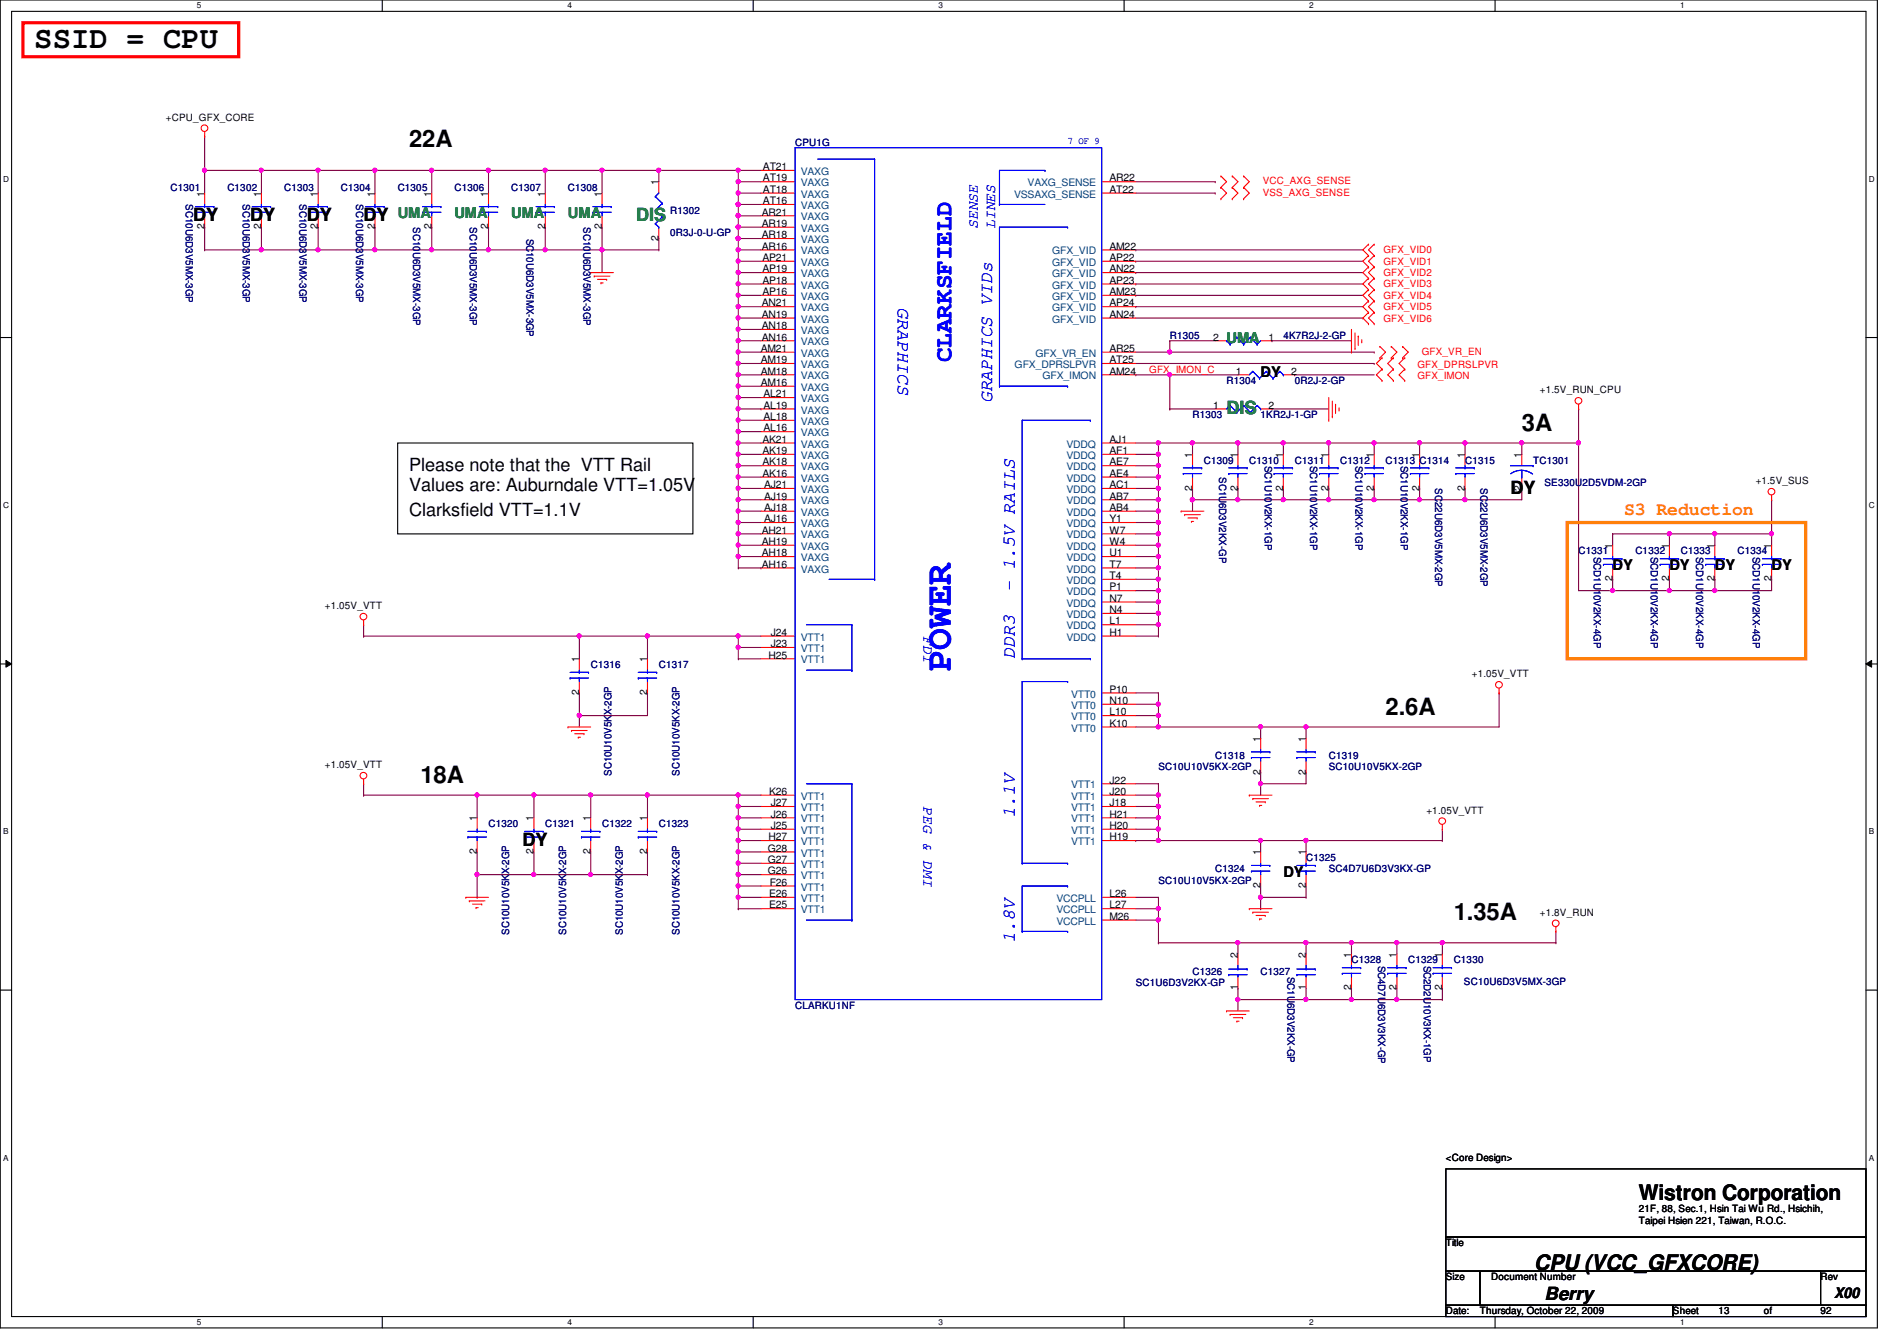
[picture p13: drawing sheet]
<svg xmlns="http://www.w3.org/2000/svg" width="297mm" height="210mm" viewBox="0 0 297 210" stroke-linecap="round" stroke-linejoin="round" font-family="sans-serif">
<defs><g id="words">
<text font-size="5.7" fill="#00f" x="148.9" y="105.1" transform="rotate(-90 148.9 105.1)">POWER</text>
<text font-size="4.8" x="5.4" y="7.6">SSID = CPU</text>
<g font-size="3.7">
<text x="64" y="23">22A</text>
<text x="238.3" y="67.5">3A</text>
<text x="217" y="111.9">2.6A</text>
<text x="65.8" y="122.6">18A</text>
<text x="227.6" y="143.9">1.35A</text>
</g>
<text font-size="3.7" fill="#00f" x="149" y="56.7" transform="rotate(-90 149 56.7)">CLARKSFIELD</text>
<g font-size="3.3">
<text x="256.6" y="187.9">Wistron Corporation</text>
<text x="240.2" y="198.8">CPU (VCC_GFXCORE)</text>
</g>
<g font-size="2.8">
<text x="30.3" y="34.6">DY</text>
<text x="39.2" y="34.6">DY</text>
<text x="48" y="34.6">DY</text>
<text x="56.9" y="34.6">DY</text>
<text x="64" y="73.7">Please note that the VTT Rail</text>
<text x="64" y="76.9">Values are: Auburndale VTT=1.05V</text>
<text x="236.5" y="77.3">DY</text>
<text x="64" y="80.8">Clarksfield VTT=1.1V</text>
<text x="81.8" y="132.4">DY</text>
<text x="241.8" y="203.5">Berry</text>
</g>
<g font-size="2.8" fill="#008000">
<text x="99.6" y="34.6">DIS</text>
<text x="192.1" y="64.9">DIS</text>
</g>
<g font-size="2.8" fill="#00f">
<text x="140.6" y="48" transform="rotate(90 140.6 48)">GRAPHICS</text>
<text x="155.4" y="63.1" transform="rotate(-90 155.4 63.1)">GRAPHICS VIDs</text>
<text x="158.9" y="92.7" transform="rotate(-90 158.9 92.7)">- 1.5V RAILS</text>
<text x="158.9" y="103.1" transform="rotate(-90 158.9 103.1)">DDR3</text>
<text x="158.9" y="128" transform="rotate(-90 158.9 128)">1.1V</text>
<text x="158.9" y="147.6" transform="rotate(-90 158.9 147.6)">1.8V</text>
</g>
<text font-size="2.8" fill="#ff8000" x="254.3" y="80.6">S3 Reduction</text>
<g font-size="2.3" fill="#008000">
<text x="62.3" y="34.1">UMA</text>
<text x="71.2" y="34.1">UMA</text>
<text x="80" y="34.1">UMA</text>
<text x="88.9" y="34.1">UMA</text>
<text x="192.1" y="53.7">UMA</text>
</g>
<g font-size="2.3" fill="#00f">
<text x="153.1" y="35.9" transform="rotate(-90 153.1 35.9)">SENSE</text>
<text x="155.8" y="35.9" transform="rotate(-90 155.8 35.9)">LINES</text>
<text x="144.6" y="99.6" transform="rotate(90 144.6 99.6)">FDI</text>
<text x="144.6" y="126.2" transform="rotate(90 144.6 126.2)">PEG &amp; DMI</text>
</g>
<g font-size="2.3">
<text x="197.4" y="59">DY</text>
<text x="252.5" y="89.2">DY</text>
<text x="261.4" y="89.2">DY</text>
<text x="268.5" y="89.2">DY</text>
<text x="277.4" y="89.2">DY</text>
<text x="201" y="137.2">DY</text>
<text x="287.2" y="203.2">X00</text>
</g>
<g font-size="1.6">
<text x="26" y="18.9">+CPU_GFX_CORE</text>
<text x="103.1" y="29" transform="rotate(-90 103.1 29)">1</text>
<text x="119.5" y="26.6">AT21</text>
<text x="119.5" y="28.4">AT19</text>
<text x="173.7" y="28.4">AR22</text>
<text x="32" y="35.9" transform="rotate(-90 32 35.9)">2</text>
<text x="32" y="30.8" transform="rotate(-90 32 30.8)">1</text>
<text x="40.9" y="35.9" transform="rotate(-90 40.9 35.9)">2</text>
<text x="40.9" y="30.8" transform="rotate(-90 40.9 30.8)">1</text>
<text x="49.8" y="35.9" transform="rotate(-90 49.8 35.9)">2</text>
<text x="49.8" y="30.8" transform="rotate(-90 49.8 30.8)">1</text>
<text x="58.7" y="35.9" transform="rotate(-90 58.7 35.9)">2</text>
<text x="58.7" y="30.8" transform="rotate(-90 58.7 30.8)">1</text>
<text x="67.6" y="35.9" transform="rotate(-90 67.6 35.9)">2</text>
<text x="67.6" y="30.8" transform="rotate(-90 67.6 30.8)">1</text>
<text x="76.5" y="35.9" transform="rotate(-90 76.5 35.9)">2</text>
<text x="76.5" y="30.8" transform="rotate(-90 76.5 30.8)">1</text>
<text x="85.3" y="35.9" transform="rotate(-90 85.3 35.9)">2</text>
<text x="85.3" y="30.8" transform="rotate(-90 85.3 30.8)">1</text>
<text x="94.2" y="35.9" transform="rotate(-90 94.2 35.9)">2</text>
<text x="94.2" y="30.8" transform="rotate(-90 94.2 30.8)">1</text>
<text x="119.3" y="33.7">AR21</text>
<text x="119.3" y="35.5">AR19</text>
<text x="119.5" y="30.2">AT18</text>
<text x="119.5" y="32">AT16</text>
<text x="173.7" y="30.2">AT22</text>
<text x="103.1" y="37.7" transform="rotate(-90 103.1 37.7)">2</text>
<text x="119.3" y="37.3">AR18</text>
<text x="119.3" y="39.1">AR16</text>
<text x="119.4" y="40.9">AP21</text>
<text x="173.7" y="39.1">AM22</text>
<text x="173.7" y="40.9">AP22</text>
<text x="119.3" y="48">AN21</text>
<text x="119.4" y="42.6">AP19</text>
<text x="119.4" y="44.4">AP18</text>
<text x="119.4" y="46.2">AP16</text>
<text x="173.7" y="42.6">AN22</text>
<text x="173.7" y="44.4">AP23</text>
<text x="173.7" y="46.2">AM23</text>
<text x="173.7" y="48">AP24</text>
<text x="119.3" y="49.7">AN19</text>
<text x="119.3" y="51.5">AN18</text>
<text x="119.3" y="53.3">AN16</text>
<text x="173.7" y="49.7">AN24</text>
<text x="189.9" y="53.3">2</text>
<text x="198.6" y="53.3">1</text>
<text x="119.1" y="55.1">AM21</text>
<text x="119.1" y="56.9">AM19</text>
<text x="119.1" y="58.6">AM18</text>
<text x="173.7" y="55.1">AR25</text>
<text x="173.7" y="56.9">AT25</text>
<text x="173.7" y="58.6">AM24</text>
<text x="193.5" y="58.6">1</text>
<text x="202.2" y="58.6">2</text>
<text x="119.1" y="60.4">AM16</text>
<text x="119.5" y="62.2">AL21</text>
<text x="119.5" y="64">AL19</text>
<text x="119.5" y="65.7">AL18</text>
<text x="189.9" y="64">1</text>
<text x="198.6" y="64">2</text>
<text x="241.1" y="61.6">+1.5V_RUN_CPU</text>
<text x="119.4" y="69.3">AK21</text>
<text x="119.4" y="71.1">AK19</text>
<text x="119.5" y="67.5">AL16</text>
<text x="173.7" y="69.3">AJ1</text>
<text x="173.7" y="71.1">AF1</text>
<text x="186.7" y="71.7" transform="rotate(-90 186.7 71.7)">1</text>
<text x="193.8" y="71.7" transform="rotate(-90 193.8 71.7)">1</text>
<text x="200.9" y="71.7" transform="rotate(-90 200.9 71.7)">1</text>
<text x="208" y="71.7" transform="rotate(-90 208 71.7)">1</text>
<text x="215.1" y="71.7" transform="rotate(-90 215.1 71.7)">1</text>
<text x="222.2" y="71.7" transform="rotate(-90 222.2 71.7)">1</text>
<text x="229.4" y="71.7" transform="rotate(-90 229.4 71.7)">1</text>
<text x="238.2" y="71.7" transform="rotate(-90 238.2 71.7)">1</text>
<text x="119.4" y="72.9">AK18</text>
<text x="119.4" y="74.6">AK16</text>
<text x="119.6" y="76.4">AJ21</text>
<text x="173.7" y="72.9">AE7</text>
<text x="173.7" y="74.6">AE4</text>
<text x="173.7" y="76.4">AC1</text>
<text x="186.7" y="76.8" transform="rotate(-90 186.7 76.8)">2</text>
<text x="193.8" y="76.8" transform="rotate(-90 193.8 76.8)">2</text>
<text x="200.9" y="76.8" transform="rotate(-90 200.9 76.8)">2</text>
<text x="208" y="76.8" transform="rotate(-90 208 76.8)">2</text>
<text x="215.1" y="76.8" transform="rotate(-90 215.1 76.8)">2</text>
<text x="222.2" y="76.8" transform="rotate(-90 222.2 76.8)">2</text>
<text x="229.4" y="76.8" transform="rotate(-90 229.4 76.8)">2</text>
<text x="238.2" y="76.8" transform="rotate(-90 238.2 76.8)">2</text>
<text x="274.9" y="75.8">+1.5V_SUS</text>
<text x="119.3" y="83.5">AH21</text>
<text x="119.6" y="78.2">AJ19</text>
<text x="119.6" y="80">AJ18</text>
<text x="119.6" y="81.7">AJ16</text>
<text x="173.7" y="78.2">AB7</text>
<text x="173.7" y="80">AB4</text>
<text x="173.7" y="81.7">Y1</text>
<text x="173.7" y="83.5">W7</text>
<text x="119.3" y="85.3">AH19</text>
<text x="119.3" y="87.1">AH18</text>
<text x="119.3" y="88.9">AH16</text>
<text x="173.7" y="85.3">W4</text>
<text x="173.7" y="87.1">U1</text>
<text x="173.7" y="88.9">T7</text>
<text x="252.5" y="85.9" transform="rotate(-90 252.5 85.9)">1</text>
<text x="261.4" y="85.9" transform="rotate(-90 261.4 85.9)">1</text>
<text x="268.5" y="85.9" transform="rotate(-90 268.5 85.9)">1</text>
<text x="277.4" y="85.9" transform="rotate(-90 277.4 85.9)">1</text>
<text x="50.9" y="95.3">+1.05V_VTT</text>
<text x="173.7" y="90.6">T4</text>
<text x="173.7" y="92.4">P1</text>
<text x="173.7" y="94.2">N7</text>
<text x="173.7" y="96">N4</text>
<text x="252.5" y="91" transform="rotate(-90 252.5 91)">2</text>
<text x="261.4" y="91" transform="rotate(-90 261.4 91)">2</text>
<text x="268.5" y="91" transform="rotate(-90 268.5 91)">2</text>
<text x="277.4" y="91" transform="rotate(-90 277.4 91)">2</text>
<text x="120.7" y="99.5">J24</text>
<text x="120.7" y="101.3">J23</text>
<text x="173.7" y="97.7">L1</text>
<text x="173.7" y="99.5">H1</text>
<text x="90.7" y="103.7" transform="rotate(-90 90.7 103.7)">1</text>
<text x="101.3" y="103.7" transform="rotate(-90 101.3 103.7)">1</text>
<text x="120.4" y="103.1">H25</text>
<text x="230.5" y="106">+1.05V_VTT</text>
<text x="90.7" y="108.8" transform="rotate(-90 90.7 108.8)">2</text>
<text x="101.3" y="108.8" transform="rotate(-90 101.3 108.8)">2</text>
<text x="173.7" y="108.4">P10</text>
<text x="173.7" y="110.2">N10</text>
<text x="173.7" y="112">L10</text>
<text x="173.7" y="113.7">K10</text>
<text x="197.4" y="116.1" transform="rotate(-90 197.4 116.1)">1</text>
<text x="204.5" y="116.1" transform="rotate(-90 204.5 116.1)">1</text>
<text x="50.9" y="120.2">+1.05V_VTT</text>
<text x="120.4" y="124.4">K26</text>
<text x="173.7" y="122.6">J22</text>
<text x="173.7" y="124.4">J20</text>
<text x="197.4" y="121.2" transform="rotate(-90 197.4 121.2)">2</text>
<text x="204.5" y="121.2" transform="rotate(-90 204.5 121.2)">2</text>
<text x="74.7" y="128.6" transform="rotate(-90 74.7 128.6)">1</text>
<text x="83.6" y="128.6" transform="rotate(-90 83.6 128.6)">1</text>
<text x="92.5" y="128.6" transform="rotate(-90 92.5 128.6)">1</text>
<text x="101.3" y="128.6" transform="rotate(-90 101.3 128.6)">1</text>
<text x="120.4" y="131.5">H27</text>
<text x="120.7" y="126.2">J27</text>
<text x="120.7" y="128">J26</text>
<text x="120.7" y="129.8">J25</text>
<text x="173.7" y="126.2">J18</text>
<text x="173.7" y="128">H21</text>
<text x="173.7" y="129.8">H20</text>
<text x="173.7" y="131.5">H19</text>
<text x="223.3" y="127.3">+1.05V_VTT</text>
<text x="74.7" y="133.7" transform="rotate(-90 74.7 133.7)">2</text>
<text x="83.6" y="133.7" transform="rotate(-90 83.6 133.7)">2</text>
<text x="92.5" y="133.7" transform="rotate(-90 92.5 133.7)">2</text>
<text x="101.3" y="133.7" transform="rotate(-90 101.3 133.7)">2</text>
<text x="120.2" y="133.3">G28</text>
<text x="120.2" y="135.1">G27</text>
<text x="120.2" y="136.9">G26</text>
<text x="197.4" y="133.9" transform="rotate(-90 197.4 133.9)">1</text>
<text x="204.5" y="133.9" transform="rotate(-90 204.5 133.9)">1</text>
<text x="120.4" y="140.4">E26</text>
<text x="120.4" y="142.2">E25</text>
<text x="120.5" y="138.6">F26</text>
<text x="173.7" y="140.4">L26</text>
<text x="173.7" y="142.2">L27</text>
<text x="173.7" y="144">M26</text>
<text x="197.4" y="139" transform="rotate(-90 197.4 139)">2</text>
<text x="204.5" y="139" transform="rotate(-90 204.5 139)">2</text>
<text x="241.1" y="143.3">+1.8V_RUN</text>
<text x="193.8" y="149.9" transform="rotate(-90 193.8 149.9)">2</text>
<text x="204.5" y="149.9" transform="rotate(-90 204.5 149.9)">2</text>
<text x="211.6" y="149.9" transform="rotate(-90 211.6 149.9)">1</text>
<text x="218.7" y="149.9" transform="rotate(-90 218.7 149.9)">1</text>
<text x="225.8" y="149.9" transform="rotate(-90 225.8 149.9)">1</text>
<text x="193.8" y="155" transform="rotate(-90 193.8 155)">1</text>
<text x="204.5" y="155" transform="rotate(-90 204.5 155)">1</text>
<text x="211.6" y="155" transform="rotate(-90 211.6 155)">2</text>
<text x="218.7" y="155" transform="rotate(-90 218.7 155)">2</text>
<text x="225.8" y="155" transform="rotate(-90 225.8 155)">2</text>
<text x="226.4" y="181.7">&lt;Core Design&gt;</text>
<text x="256.6" y="189.7">21F, 88, Sec.1, Hsin Tai Wu Rd., Hsichih,</text>
<text x="256.6" y="191.6">Taipei Hsien 221, Taiwan, R.O.C.</text>
<text x="226.4" y="195.1">Title</text>
<text x="226.4" y="200.4">Size</text>
<text x="233.5" y="200.4">Document Number</text>
<text x="285.1" y="200.4">Rev</text>
<text x="226.4" y="205.7">Date:</text>
<text x="231.7" y="205.7">Thursday, October 22, 2009</text>
<text x="262" y="205.7">Sheet</text>
<text x="269.1" y="205.7">13</text>
<text x="276.2" y="205.7">of</text>
<text x="285.1" y="205.7">92</text>
</g>
<g font-size="1.6" fill="#000080">
<text x="124.5" y="22.8">CPU1G</text>
<text x="26.7" y="29.9">C1301</text>
<text x="35.6" y="29.9">C1302</text>
<text x="44.5" y="29.9">C1303</text>
<text x="53.4" y="29.9">C1304</text>
<text x="62.3" y="29.9">C1305</text>
<text x="71.2" y="29.9">C1306</text>
<text x="80" y="29.9">C1307</text>
<text x="88.9" y="29.9">C1308</text>
<text x="29.1" y="32" transform="rotate(90 29.1 32)">SC10U6D3V5MX-3GP</text>
<text x="38" y="32" transform="rotate(90 38 32)">SC10U6D3V5MX-3GP</text>
<text x="46.9" y="32" transform="rotate(90 46.9 32)">SC10U6D3V5MX-3GP</text>
<text x="55.8" y="32" transform="rotate(90 55.8 32)">SC10U6D3V5MX-3GP</text>
<text x="64.7" y="35.6" transform="rotate(90 64.7 35.6)">SC10U6D3V5MX-3GP</text>
<text x="73.6" y="35.6" transform="rotate(90 73.6 35.6)">SC10U6D3V5MX-3GP</text>
<text x="91.4" y="35.6" transform="rotate(90 91.4 35.6)">SC10U6D3V5MX-3GP</text>
<text x="104.9" y="33.4">R1302</text>
<text x="82.5" y="37.3" transform="rotate(90 82.5 37.3)">SC10U6D3V5MX-3GP</text>
<text x="104.9" y="37">0R3J-0-U-GP</text>
<text x="183.2" y="53">R1305</text>
<text x="201" y="53">4K7R2J-2-GP</text>
<text x="186.7" y="65.4">R1303</text>
<text x="192.1" y="60.1">R1304</text>
<text x="197.4" y="65.4">1KR2J-1-GP</text>
<text x="202.7" y="60.1">0R2J-2-GP</text>
<text x="188.5" y="72.6">C1309</text>
<text x="190.9" y="74.7" transform="rotate(90 190.9 74.7)">SC1U6D3V2KX-GP</text>
<text x="195.6" y="72.6">C1310</text>
<text x="198" y="72.9" transform="rotate(90 198 72.9)">SC1U10V2KX-1GP</text>
<text x="202.7" y="72.6">C1311</text>
<text x="205.1" y="72.9" transform="rotate(90 205.1 72.9)">SC1U10V2KX-1GP</text>
<text x="209.8" y="72.6">C1312</text>
<text x="212.3" y="72.9" transform="rotate(90 212.3 72.9)">SC1U10V2KX-1GP</text>
<text x="217" y="72.6">C1313 C1314</text>
<text x="219.4" y="72.9" transform="rotate(90 219.4 72.9)">SC1U10V2KX-1GP</text>
<text x="224.7" y="76.5" transform="rotate(90 224.7 76.5)">SC22U6D3V5MX-2GP</text>
<text x="229.4" y="72.6">C1315</text>
<text x="231.8" y="76.5" transform="rotate(90 231.8 76.5)">SC22U6D3V5MX-2GP</text>
<text x="240.1" y="72.6">TC1301</text>
<text x="241.8" y="76.1">SE330U2D5VDM-2GP</text>
<text x="247.2" y="86.8">C1331</text>
<text x="249.6" y="87.1" transform="rotate(90 249.6 87.1)">SCD1U10V2KX-4GP</text>
<text x="256.1" y="86.8">C1332</text>
<text x="258.5" y="87.1" transform="rotate(90 258.5 87.1)">SCD1U10V2KX-4GP</text>
<text x="263.2" y="86.8">C1333</text>
<text x="265.6" y="87.1" transform="rotate(90 265.6 87.1)">SCD1U10V2KX-4GP</text>
<text x="272.1" y="86.8">C1334</text>
<text x="274.5" y="87.1" transform="rotate(90 274.5 87.1)">SCD1U10V2KX-4GP</text>
<text x="92.5" y="104.6">C1316</text>
<text x="103.2" y="104.6">C1317</text>
<text x="190.3" y="118.8">C1318</text>
<text x="208.1" y="118.8">C1319</text>
<text x="95.8" y="121.5" transform="rotate(-90 95.8 121.5)">SC10U10V5KX-2GP</text>
<text x="106.4" y="121.5" transform="rotate(-90 106.4 121.5)">SC10U10V5KX-2GP</text>
<text x="181.4" y="120.6">SC10U10V5KX-2GP</text>
<text x="208.1" y="120.6">SC10U10V5KX-2GP</text>
<text x="76.5" y="129.5">C1320</text>
<text x="85.4" y="129.5">C1321</text>
<text x="94.3" y="129.5">C1322</text>
<text x="103.2" y="129.5">C1323</text>
<text x="190.3" y="136.6">C1324</text>
<text x="204.5" y="134.8">C1325</text>
<text x="208.1" y="136.6">SC4D7U6D3V3KX-GP</text>
<text x="181.4" y="138.3">SC10U10V5KX-2GP</text>
<text x="79.8" y="146.3" transform="rotate(-90 79.8 146.3)">SC10U10V5KX-2GP</text>
<text x="88.6" y="146.3" transform="rotate(-90 88.6 146.3)">SC10U10V5KX-2GP</text>
<text x="97.5" y="146.3" transform="rotate(-90 97.5 146.3)">SC10U10V5KX-2GP</text>
<text x="106.4" y="146.3" transform="rotate(-90 106.4 146.3)">SC10U10V5KX-2GP</text>
<text x="177.8" y="154.3">SC1U6D3V2KX-GP</text>
<text x="186.7" y="152.6">C1326</text>
<text x="197.4" y="152.6">C1327</text>
<text x="201.6" y="152.9" transform="rotate(90 201.6 152.9)">SC1U6D3V2KX-GP</text>
<text x="211.6" y="150.8">C1328</text>
<text x="215.8" y="151.1" transform="rotate(90 215.8 151.1)">SC4D7U6D3V3KX-GP</text>
<text x="220.5" y="150.8">C1329</text>
<text x="222.9" y="151.1" transform="rotate(90 222.9 151.1)">SC2D2U10V3KX-1GP</text>
<text x="227.6" y="150.8">C1330</text>
<text x="229.2" y="154.2">SC10U6D3V5MX-3GP</text>
<text x="124.5" y="157.9">CLARKU1NF</text>
</g>
<text font-size="1.6" fill="#00f" x="167.2" y="22.6">7 OF 9</text>
<g font-size="1.6" fill="#004080">
<text x="125.4" y="27.4">VAXG</text>
<text x="125.4" y="29.2">VAXG</text>
<text x="160.9" y="29.2">VAXG_SENSE</text>
<text x="125.4" y="30.9">VAXG</text>
<text x="125.4" y="32.7">VAXG</text>
<text x="125.4" y="34.5">VAXG</text>
<text x="158.8" y="30.9">VSSAXG_SENSE</text>
<text x="125.4" y="36.3">VAXG</text>
<text x="125.4" y="38.1">VAXG</text>
<text x="125.4" y="39.8">VAXG</text>
<text x="125.4" y="41.6">VAXG</text>
<text x="164.8" y="39.8">GFX_VID</text>
<text x="164.8" y="41.6">GFX_VID</text>
<text x="125.4" y="43.4">VAXG</text>
<text x="125.4" y="45.2">VAXG</text>
<text x="125.4" y="46.9">VAXG</text>
<text x="164.8" y="43.4">GFX_VID</text>
<text x="164.8" y="45.2">GFX_VID</text>
<text x="164.8" y="46.9">GFX_VID</text>
<text x="125.4" y="48.7">VAXG</text>
<text x="125.4" y="50.5">VAXG</text>
<text x="125.4" y="52.3">VAXG</text>
<text x="164.8" y="48.7">GFX_VID</text>
<text x="164.8" y="50.5">GFX_VID</text>
<text x="125.4" y="54.1">VAXG</text>
<text x="125.4" y="55.8">VAXG</text>
<text x="125.4" y="57.6">VAXG</text>
<text x="125.4" y="59.4">VAXG</text>
<text x="158.9" y="57.6">GFX_DPRSLPVR</text>
<text x="162.1" y="55.8">GFX_VR_EN</text>
<text x="163.2" y="59.4">GFX_IMON</text>
<text x="125.4" y="61.2">VAXG</text>
<text x="125.4" y="62.9">VAXG</text>
<text x="125.4" y="64.7">VAXG</text>
<text x="125.4" y="66.5">VAXG</text>
<text x="125.4" y="68.3">VAXG</text>
<text x="125.4" y="70.1">VAXG</text>
<text x="125.4" y="71.8">VAXG</text>
<text x="167" y="70.1">VDDQ</text>
<text x="167" y="71.8">VDDQ</text>
<text x="125.4" y="73.6">VAXG</text>
<text x="125.4" y="75.4">VAXG</text>
<text x="125.4" y="77.2">VAXG</text>
<text x="167" y="73.6">VDDQ</text>
<text x="167" y="75.4">VDDQ</text>
<text x="167" y="77.2">VDDQ</text>
<text x="125.4" y="79">VAXG</text>
<text x="125.4" y="80.7">VAXG</text>
<text x="125.4" y="82.5">VAXG</text>
<text x="167" y="79">VDDQ</text>
<text x="167" y="80.7">VDDQ</text>
<text x="167" y="82.5">VDDQ</text>
<text x="125.4" y="84.3">VAXG</text>
<text x="125.4" y="86.1">VAXG</text>
<text x="125.4" y="87.8">VAXG</text>
<text x="125.4" y="89.6">VAXG</text>
<text x="167" y="84.3">VDDQ</text>
<text x="167" y="86.1">VDDQ</text>
<text x="167" y="87.8">VDDQ</text>
<text x="167" y="89.6">VDDQ</text>
<text x="167" y="91.4">VDDQ</text>
<text x="167" y="93.2">VDDQ</text>
<text x="167" y="95">VDDQ</text>
<text x="125.4" y="100.3">VTT1</text>
<text x="167" y="96.7">VDDQ</text>
<text x="167" y="98.5">VDDQ</text>
<text x="167" y="100.3">VDDQ</text>
<text x="125.4" y="102.1">VTT1</text>
<text x="125.4" y="103.8">VTT1</text>
<text x="167.7" y="109.2">VTT0</text>
<text x="167.7" y="111">VTT0</text>
<text x="167.7" y="112.7">VTT0</text>
<text x="167.7" y="114.5">VTT0</text>
<text x="125.4" y="125.2">VTT1</text>
<text x="167.7" y="123.4">VTT1</text>
<text x="167.7" y="125.2">VTT1</text>
<text x="125.4" y="127">VTT1</text>
<text x="125.4" y="128.7">VTT1</text>
<text x="125.4" y="130.5">VTT1</text>
<text x="167.7" y="127">VTT1</text>
<text x="167.7" y="128.7">VTT1</text>
<text x="167.7" y="130.5">VTT1</text>
<text x="125.4" y="132.3">VTT1</text>
<text x="125.4" y="134.1">VTT1</text>
<text x="125.4" y="135.8">VTT1</text>
<text x="125.4" y="137.6">VTT1</text>
<text x="167.7" y="132.3">VTT1</text>
<text x="125.4" y="139.4">VTT1</text>
<text x="125.4" y="141.2">VTT1</text>
<text x="125.4" y="143">VTT1</text>
<text x="165.4" y="141.2">VCCPLL</text>
<text x="165.4" y="143">VCCPLL</text>
<text x="165.4" y="144.7">VCCPLL</text>
</g>
<g font-size="1.6" fill="#f00">
<text x="197.7" y="28.8">VCC_AXG_SENSE</text>
<text x="197.7" y="30.6">VSS_AXG_SENSE</text>
<text x="216.6" y="39.7">GFX_VID0</text>
<text x="216.6" y="41.4">GFX_VID1</text>
<text x="216.6" y="46.8">GFX_VID4</text>
<text x="216.6" y="45">GFX_VID3</text>
<text x="216.6" y="43.2">GFX_VID2</text>
<text x="216.6" y="48.6">GFX_VID5</text>
<text x="216.6" y="50.3">GFX_VID6</text>
<text x="180" y="58.3">GFX_IMON_C</text>
<text x="222" y="57.6">GFX_DPRSLPVR</text>
<text x="222" y="59.4">GFX_IMON</text>
<text x="222.6" y="55.5">GFX_VR_EN</text>
</g>
<g font-size="1.3">
<text x="30.8" y="1.3">5</text>
<text x="88.9" y="1.3">4</text>
<text x="146.9" y="1.3">3</text>
<text x="205" y="1.3">2</text>
<text x="263.1" y="1.3">1</text>
<text x=".5" y="28.4">D</text>
<text x="292.6" y="28.4">D</text>
<text x=".5" y="79.5">C</text>
<text x="292.6" y="79.5">C</text>
<text x=".5" y="130.6">B</text>
<text x="292.6" y="130.6">B</text>
<text x=".5" y="181.7">A</text>
<text x="292.6" y="181.7">A</text>
<text x="30.8" y="207.4">5</text>
<text x="88.9" y="207.4">4</text>
<text x="146.9" y="207.4">3</text>
<text x="205" y="207.4">2</text>
<text x="263.1" y="207.4">1</text>
</g>
</g></defs>
<path d="M0 0h294v207.9h-294zM1.8 1.8h290.4v204.3h-290.4z" fill="none" stroke="#000" stroke-width=".17"/>
<g fill="#fff">
<path d="M30.8 .2h.7v1.4h-.7z"/>
<path d="M30.8 206.2h.7v1.4h-.7z"/>
</g>
<path d="M59.9 0v1.8M59.9 206.1v1.8" fill="none" stroke="#000" stroke-width=".17"/>
<g fill="#fff">
<path d="M88.9 .2h.6v1.4h-.6z"/>
<path d="M88.9 206.2h.6v1.4h-.6z"/>
</g>
<path d="M117.9 0v1.8M117.9 206.1v1.8" fill="none" stroke="#000" stroke-width=".17"/>
<g fill="#fff">
<path d="M146.9 .2h.7v1.4h-.7z"/>
<path d="M146.9 206.2h.7v1.4h-.7z"/>
</g>
<path d="M176 0v1.8M176 206.1v1.8" fill="none" stroke="#000" stroke-width=".17"/>
<g fill="#fff">
<path d="M205 .2h.7v1.4h-.7z"/>
<path d="M205 206.2h.7v1.4h-.7z"/>
</g>
<path d="M234.1 0v1.8M234.1 206.1v1.8" fill="none" stroke="#000" stroke-width=".17"/>
<g fill="#fff">
<path d="M263.1 .2h.7v1.4h-.7z"/>
<path d="M263.1 206.2h.7v1.4h-.7z"/>
<path d="M.5 27.3h.9v1.4h-.9z"/>
<path d="M292.6 27.3h.9v1.4h-.9z"/>
<path d="M.5 78.4h.9v1.4h-.9z"/>
<path d="M292.6 78.4h.9v1.4h-.9z"/>
</g>
<path d="M0 52.8h1.8M292.2 52.8h1.8" fill="none" stroke="#000" stroke-width=".17"/>
<g fill="#fff">
<path d="M.5 129.5h.8v1.4h-.8z"/>
<path d="M292.6 129.5h.9v1.4h-.9z"/>
</g>
<path d="M0 103.9h1.8M292.2 103.9h1.8" fill="none" stroke="#000" stroke-width=".17"/>
<path d="M.9 103.4l.9 .5-.9 .5zM292.2 103.9l.9-.5v1z" fill="#000"/>
<path d="M.9 103.4l.9 .5-.9 .5zM292.2 103.9l.9-.5v1z" fill="none" stroke="#000" stroke-width=".16"/>
<g fill="#fff">
<path d="M.5 180.5h.8v1.4h-.8z"/>
<path d="M292.6 180.5h.9v1.4h-.9z"/>
</g>
<path d="M0 155h1.8M292.2 155h1.8" fill="none" stroke="#000" stroke-width=".17"/>
<path d="M115.6 26.7h.1M115.6 28.4h.1M115.6 26.7h3.6M115.6 26.7v1.7" fill="none" stroke="#800040" stroke-width=".17"/>
<circle cx="115.6" cy="26.6" r=".32" fill="#f0f"/>
<circle cx="115.6" cy="26.6" r=".32" fill="none" stroke="#f0f" stroke-width=".17"/>
<circle cx="115.6" cy="28.4" r=".32" fill="#f0f"/>
<circle cx="115.6" cy="28.4" r=".32" fill="none" stroke="#f0f" stroke-width=".17"/>
<path d="M115.6 87.1h.1M115.6 88.9h.1M115.6 85.3h.1M115.6 88.9h3.6M115.6 87.1h3.6M115.6 85.3v3.6M115.6 85.3h3.6M119.2 88.9h.1" fill="none" stroke="#800040" stroke-width=".17"/>
<circle cx="115.6" cy="87.1" r=".32" fill="#f0f"/>
<circle cx="115.6" cy="87.1" r=".32" fill="none" stroke="#f0f" stroke-width=".17"/>
<path d="M115.6 83.6h.1M115.6 85.3h.1M115.6 83.6h3.6M115.6 83.6v1.7" fill="none" stroke="#800040" stroke-width=".17"/>
<circle cx="115.6" cy="85.3" r=".32" fill="#f0f"/>
<circle cx="115.6" cy="85.3" r=".32" fill="none" stroke="#f0f" stroke-width=".17"/>
<path d="M115.6 81.8h.1M115.6 83.6h.1M115.6 81.8h3.6M115.6 81.8v1.8" fill="none" stroke="#800040" stroke-width=".17"/>
<circle cx="115.6" cy="83.5" r=".32" fill="#f0f"/>
<circle cx="115.6" cy="83.5" r=".32" fill="none" stroke="#f0f" stroke-width=".17"/>
<path d="M115.6 80h.1M115.6 81.8h.1M115.6 80h3.6M115.6 80v1.8" fill="none" stroke="#800040" stroke-width=".17"/>
<circle cx="115.6" cy="81.8" r=".32" fill="#f0f"/>
<circle cx="115.6" cy="81.8" r=".32" fill="none" stroke="#f0f" stroke-width=".17"/>
<path d="M115.6 78.2h.1M115.6 78.2h3.6M115.6 78.2v1.8M115.6 80h.1" fill="none" stroke="#800040" stroke-width=".17"/>
<circle cx="115.6" cy="80" r=".32" fill="#f0f"/>
<circle cx="115.6" cy="80" r=".32" fill="none" stroke="#f0f" stroke-width=".17"/>
<path d="M115.6 76.5h.1M115.6 78.2h.1M115.6 76.5h3.6M115.6 76.5v1.7" fill="none" stroke="#800040" stroke-width=".17"/>
<circle cx="115.6" cy="78.2" r=".32" fill="#f0f"/>
<circle cx="115.6" cy="78.2" r=".32" fill="none" stroke="#f0f" stroke-width=".17"/>
<path d="M115.6 74.7h.1M115.6 76.5h.1M115.6 74.7h3.6M115.6 74.7v1.8" fill="none" stroke="#800040" stroke-width=".17"/>
<circle cx="115.6" cy="76.4" r=".32" fill="#f0f"/>
<circle cx="115.6" cy="76.4" r=".32" fill="none" stroke="#f0f" stroke-width=".17"/>
<path d="M115.6 72.9h.1M115.6 74.7h.1M115.6 72.9h3.6M115.6 72.9v1.8" fill="none" stroke="#800040" stroke-width=".17"/>
<circle cx="115.6" cy="74.6" r=".32" fill="#f0f"/>
<circle cx="115.6" cy="74.6" r=".32" fill="none" stroke="#f0f" stroke-width=".17"/>
<path d="M115.6 71.1h.1M115.6 72.9h.1M115.6 71.1h3.6M115.6 71.1v1.8" fill="none" stroke="#800040" stroke-width=".17"/>
<circle cx="115.6" cy="72.9" r=".32" fill="#f0f"/>
<circle cx="115.6" cy="72.9" r=".32" fill="none" stroke="#f0f" stroke-width=".17"/>
<path d="M115.6 69.3h.1M115.6 71.1h.1M115.6 69.3h3.6M115.6 69.3v1.8" fill="none" stroke="#800040" stroke-width=".17"/>
<circle cx="115.6" cy="71.1" r=".32" fill="#f0f"/>
<circle cx="115.6" cy="71.1" r=".32" fill="none" stroke="#f0f" stroke-width=".17"/>
<path d="M115.6 67.6h.1M115.6 69.3h.1M115.6 67.6h3.6M115.6 67.6v1.7" fill="none" stroke="#800040" stroke-width=".17"/>
<circle cx="115.6" cy="69.3" r=".32" fill="#f0f"/>
<circle cx="115.6" cy="69.3" r=".32" fill="none" stroke="#f0f" stroke-width=".17"/>
<path d="M115.6 65.8h.1M115.6 67.6h.1M115.6 65.8h3.6M115.6 65.8v1.8" fill="none" stroke="#800040" stroke-width=".17"/>
<circle cx="115.6" cy="67.5" r=".32" fill="#f0f"/>
<circle cx="115.6" cy="67.5" r=".32" fill="none" stroke="#f0f" stroke-width=".17"/>
<g fill="none" stroke="#800040" stroke-width=".17">
<path d="M115.6 55.1h.1M115.6 42.7h.1M115.6 53.3h.1M115.6 40.9h.1M115.6 51.6h.1M115.6 55.1h3.6M115.6 42.7h3.6M115.6 53.3h3.6M115.6 40.9h3.6M115.6 51.6h3.6M115.6 62.2h.1M115.6 64h3.6"/>
<path d="M115.6 62.2h3.6M119.2 64h.1"/>
</g>
<circle cx="115.6" cy="62.2" r=".32" fill="#f0f"/>
<circle cx="115.6" cy="62.2" r=".32" fill="none" stroke="#f0f" stroke-width=".17"/>
<path d="M115.6 49.8h.1M115.6 49.8h3.6" fill="none" stroke="#800040" stroke-width=".17"/>
<circle cx="115.6" cy="49.8" r=".32" fill="#f0f"/>
<circle cx="115.6" cy="49.8" r=".32" fill="none" stroke="#f0f" stroke-width=".17"/>
<path d="M115.6 48h.1M115.6 48h3.6M115.6 60.5h.1M115.6 60.5h3.6" fill="none" stroke="#800040" stroke-width=".17"/>
<circle cx="115.6" cy="48" r=".32" fill="#f0f"/>
<circle cx="115.6" cy="48" r=".32" fill="none" stroke="#f0f" stroke-width=".17"/>
<path d="M115.6 58.7h.1M115.6 46.2h.1M115.6 58.7h3.6M115.6 46.2h3.6" fill="none" stroke="#800040" stroke-width=".17"/>
<circle cx="115.6" cy="46.2" r=".32" fill="#f0f"/>
<circle cx="115.6" cy="46.2" r=".32" fill="none" stroke="#f0f" stroke-width=".17"/>
<path d="M115.6 56.9h.1M115.6 56.9h3.6" fill="none" stroke="#800040" stroke-width=".17"/>
<circle cx="115.6" cy="56.9" r=".32" fill="#f0f"/>
<circle cx="115.6" cy="56.9" r=".32" fill="none" stroke="#f0f" stroke-width=".17"/>
<path d="M115.6 44.4h.1M115.6 44.4h3.6" fill="none" stroke="#800040" stroke-width=".17"/>
<circle cx="115.6" cy="44.4" r=".32" fill="#f0f"/>
<circle cx="115.6" cy="44.4" r=".32" fill="none" stroke="#f0f" stroke-width=".17"/>
<path d="M115.6 53.3h.1M115.6 51.6v1.7" fill="none" stroke="#800040" stroke-width=".17"/>
<circle cx="115.6" cy="53.3" r=".32" fill="#f0f"/>
<circle cx="115.6" cy="53.3" r=".32" fill="none" stroke="#f0f" stroke-width=".17"/>
<path d="M115.6 42.7h.1M115.6 40.9v1.8" fill="none" stroke="#800040" stroke-width=".17"/>
<circle cx="115.6" cy="42.6" r=".32" fill="#f0f"/>
<circle cx="115.6" cy="42.6" r=".32" fill="none" stroke="#f0f" stroke-width=".17"/>
<path d="M115.6 65.8h.1M115.6 64v1.8" fill="none" stroke="#800040" stroke-width=".17"/>
<circle cx="115.6" cy="65.8" r=".32" fill="#f0f"/>
<circle cx="115.6" cy="65.8" r=".32" fill="none" stroke="#f0f" stroke-width=".17"/>
<path d="M115.6 55.1h.1M115.6 53.3v1.8" fill="none" stroke="#800040" stroke-width=".17"/>
<circle cx="115.6" cy="55.1" r=".32" fill="#f0f"/>
<circle cx="115.6" cy="55.1" r=".32" fill="none" stroke="#f0f" stroke-width=".17"/>
<path d="M115.6 44.4h.1M115.6 42.7v1.7M115.6 58.7v1.8M115.6 60.5h.1" fill="none" stroke="#800040" stroke-width=".17"/>
<circle cx="115.6" cy="60.4" r=".32" fill="#f0f"/>
<circle cx="115.6" cy="60.4" r=".32" fill="none" stroke="#f0f" stroke-width=".17"/>
<path d="M115.6 56.9h.1M115.6 46.2h.1M115.6 58.7h.1M115.6 44.4v1.8M115.6 55.1v3.6" fill="none" stroke="#800040" stroke-width=".17"/>
<circle cx="115.6" cy="58.6" r=".32" fill="#f0f"/>
<circle cx="115.6" cy="58.6" r=".32" fill="none" stroke="#f0f" stroke-width=".17"/>
<path d="M115.6 48h.1M115.6 49.8h.1M115.6 51.6h.1M115.6 46.2v5.4M115.6 62.2h.1M115.6 60.5v1.7" fill="none" stroke="#800040" stroke-width=".17"/>
<circle cx="115.6" cy="51.5" r=".32" fill="#f0f"/>
<circle cx="115.6" cy="51.5" r=".32" fill="none" stroke="#f0f" stroke-width=".17"/>
<path d="M115.6 64h.1M115.6 62.2v1.8" fill="none" stroke="#800040" stroke-width=".17"/>
<circle cx="115.6" cy="64" r=".32" fill="#f0f"/>
<circle cx="115.6" cy="64" r=".32" fill="none" stroke="#f0f" stroke-width=".17"/>
<path d="M115.6 30.2h.1M115.6 28.4h.1M115.6 37.3h.1M115.6 30.2h3.6M115.6 28.4h3.6M115.6 37.3h3.6" fill="none" stroke="#800040" stroke-width=".17"/>
<circle cx="115.6" cy="37.3" r=".32" fill="#f0f"/>
<circle cx="115.6" cy="37.3" r=".32" fill="none" stroke="#f0f" stroke-width=".17"/>
<path d="M115.6 35.6h.1M115.6 35.6h3.6" fill="none" stroke="#800040" stroke-width=".17"/>
<circle cx="115.6" cy="35.5" r=".32" fill="#f0f"/>
<circle cx="115.6" cy="35.5" r=".32" fill="none" stroke="#f0f" stroke-width=".17"/>
<path d="M115.6 33.8h.1M115.6 33.8h3.6" fill="none" stroke="#800040" stroke-width=".17"/>
<circle cx="115.6" cy="33.8" r=".32" fill="#f0f"/>
<circle cx="115.6" cy="33.8" r=".32" fill="none" stroke="#f0f" stroke-width=".17"/>
<path d="M115.6 39.1h.1M115.6 32h.1M115.6 39.1h3.6M115.6 32h3.6" fill="none" stroke="#800040" stroke-width=".17"/>
<circle cx="115.6" cy="32" r=".32" fill="#f0f"/>
<circle cx="115.6" cy="32" r=".32" fill="none" stroke="#f0f" stroke-width=".17"/>
<path d="M115.6 30.2h.1M115.6 28.4v1.8" fill="none" stroke="#800040" stroke-width=".17"/>
<circle cx="115.6" cy="30.2" r=".32" fill="#f0f"/>
<circle cx="115.6" cy="30.2" r=".32" fill="none" stroke="#f0f" stroke-width=".17"/>
<path d="M115.6 32h.1M115.6 30.2v1.8" fill="none" stroke="#800040" stroke-width=".17"/>
<circle cx="115.6" cy="32" r=".32" fill="#f0f"/>
<circle cx="115.6" cy="32" r=".32" fill="none" stroke="#f0f" stroke-width=".17"/>
<path d="M115.6 39.1v1.8M115.6 40.9h.1" fill="none" stroke="#800040" stroke-width=".17"/>
<circle cx="115.6" cy="40.9" r=".32" fill="#f0f"/>
<circle cx="115.6" cy="40.9" r=".32" fill="none" stroke="#f0f" stroke-width=".17"/>
<path d="M115.6 35.6h.1M115.6 33.8v1.8" fill="none" stroke="#800040" stroke-width=".17"/>
<circle cx="115.6" cy="35.5" r=".32" fill="#f0f"/>
<circle cx="115.6" cy="35.5" r=".32" fill="none" stroke="#f0f" stroke-width=".17"/>
<path d="M115.6 39.1h.1M115.6 37.3v1.8" fill="none" stroke="#800040" stroke-width=".17"/>
<circle cx="115.6" cy="39.1" r=".32" fill="#f0f"/>
<circle cx="115.6" cy="39.1" r=".32" fill="none" stroke="#f0f" stroke-width=".17"/>
<path d="M115.6 37.3h.1M115.6 35.6v1.7" fill="none" stroke="#800040" stroke-width=".17"/>
<circle cx="115.6" cy="37.3" r=".32" fill="#f0f"/>
<circle cx="115.6" cy="37.3" r=".32" fill="none" stroke="#f0f" stroke-width=".17"/>
<path d="M115.6 33.8h.1M115.6 32v1.8" fill="none" stroke="#800040" stroke-width=".17"/>
<circle cx="115.6" cy="33.8" r=".32" fill="#f0f"/>
<circle cx="115.6" cy="33.8" r=".32" fill="none" stroke="#f0f" stroke-width=".17"/>
<path d="M115.6 99.6h.1M115.6 99.6h3.6" fill="none" stroke="#800040" stroke-width=".17"/>
<circle cx="115.6" cy="99.5" r=".32" fill="#f0f"/>
<circle cx="115.6" cy="99.5" r=".32" fill="none" stroke="#f0f" stroke-width=".17"/>
<path d="M115.6 101.3h.1M115.6 101.3h3.6" fill="none" stroke="#800040" stroke-width=".17"/>
<circle cx="115.6" cy="101.3" r=".32" fill="#f0f"/>
<circle cx="115.6" cy="101.3" r=".32" fill="none" stroke="#f0f" stroke-width=".17"/>
<path d="M101.4 99.6h.1M101.4 99.6h14.2M115.6 99.6h.1M115.6 99.6v3.5M115.6 103.1h.1M115.6 101.3h.1M115.6 103.1h3.6" fill="none" stroke="#800040" stroke-width=".17"/>
<circle cx="101.4" cy="99.5" r=".32" fill="#f0f"/>
<circle cx="101.4" cy="99.5" r=".32" fill="none" stroke="#f0f" stroke-width=".17"/>
<path d="M90.7 99.6h.1M90.7 99.6v3.5M90.7 99.6h10.7M101.4 99.6h.1M101.4 99.6v3.5" fill="none" stroke="#800040" stroke-width=".17"/>
<circle cx="90.7" cy="99.5" r=".32" fill="#f0f"/>
<circle cx="90.7" cy="99.5" r=".32" fill="none" stroke="#f0f" stroke-width=".17"/>
<path d="M90.7 112h.1M90.7 108.5v3.5M101.4 108.5h.1M101.4 108.5v3.5h-10.7" fill="none" stroke="#800040" stroke-width=".17"/>
<circle cx="90.7" cy="112" r=".32" fill="#f0f"/>
<circle cx="90.7" cy="112" r=".32" fill="none" stroke="#f0f" stroke-width=".17"/>
<path d="M90.7 112h.1M90.7 112v1.8M115.6 124.5h.1M115.6 124.5h3.6" fill="none" stroke="#800040" stroke-width=".17"/>
<circle cx="115.6" cy="124.4" r=".32" fill="#f0f"/>
<circle cx="115.6" cy="124.4" r=".32" fill="none" stroke="#f0f" stroke-width=".17"/>
<path d="M56.9 124.5h.1M56.9 124.5h17.8M74.7 124.5h.1M74.7 124.5v3.5M83.6 124.5h.1M83.6 124.5h8.9M83.6 124.5v3.5M92.5 124.5h.1M92.5 124.5v3.5" fill="none" stroke="#800040" stroke-width=".17"/>
<circle cx="83.6" cy="124.4" r=".32" fill="#f0f"/>
<circle cx="83.6" cy="124.4" r=".32" fill="none" stroke="#f0f" stroke-width=".17"/>
<path d="M92.5 124.5h.1M92.5 124.5h8.9M101.4 124.5h.1M101.4 124.5v3.5" fill="none" stroke="#800040" stroke-width=".17"/>
<circle cx="92.5" cy="124.4" r=".32" fill="#f0f"/>
<circle cx="92.5" cy="124.4" r=".32" fill="none" stroke="#f0f" stroke-width=".17"/>
<path d="M74.7 136.9h.1M74.7 133.3v3.6M74.7 136.9h8.9M83.6 136.9h.1" fill="none" stroke="#800040" stroke-width=".17"/>
<circle cx="74.7" cy="136.9" r=".32" fill="#f0f"/>
<circle cx="74.7" cy="136.9" r=".32" fill="none" stroke="#f0f" stroke-width=".17"/>
<circle cx="83.6" cy="136.9" r=".32" fill="#f0f"/>
<circle cx="83.6" cy="136.9" r=".32" fill="none" stroke="#f0f" stroke-width=".17"/>
<path d="M74.7 136.9v3.6M83.6 136.9h.1M83.6 133.3v3.6M83.6 136.9h8.9M92.5 136.9h.1M101.4 133.3h.1M101.4 133.3v3.6M74.7 140.5h.1" fill="none" stroke="#800040" stroke-width=".17"/>
<circle cx="92.5" cy="136.9" r=".32" fill="#f0f"/>
<circle cx="92.5" cy="136.9" r=".32" fill="none" stroke="#f0f" stroke-width=".17"/>
<path d="M92.5 136.9h.1M92.5 133.3v3.6M92.5 136.9h8.9M101.4 136.9h.1M101.4 124.5h.1M101.4 124.5h14.2" fill="none" stroke="#800040" stroke-width=".17"/>
<circle cx="101.4" cy="124.4" r=".32" fill="#f0f"/>
<circle cx="101.4" cy="124.4" r=".32" fill="none" stroke="#f0f" stroke-width=".17"/>
<path d="M177.8 69.3h3.6M181.4 69.3h.1M186.7 69.3h.1M186.7 69.3h7.1M186.7 69.3v1.8" fill="none" stroke="#800040" stroke-width=".17"/>
<circle cx="186.7" cy="69.3" r=".32" fill="#f0f"/>
<circle cx="186.7" cy="69.3" r=".32" fill="none" stroke="#f0f" stroke-width=".17"/>
<path d="M193.8 69.3h.1M193.8 69.3v1.8M193.8 69.3h7.2" fill="none" stroke="#800040" stroke-width=".17"/>
<circle cx="193.8" cy="69.3" r=".32" fill="#f0f"/>
<circle cx="193.8" cy="69.3" r=".32" fill="none" stroke="#f0f" stroke-width=".17"/>
<path d="M201 69.3h.1M201 69.3v1.8M201 69.3h7.1" fill="none" stroke="#800040" stroke-width=".17"/>
<circle cx="200.9" cy="69.3" r=".32" fill="#f0f"/>
<circle cx="200.9" cy="69.3" r=".32" fill="none" stroke="#f0f" stroke-width=".17"/>
<path d="M208.1 69.3h.1M208.1 69.3v1.8M208.1 69.3h7.1" fill="none" stroke="#800040" stroke-width=".17"/>
<circle cx="208" cy="69.3" r=".32" fill="#f0f"/>
<circle cx="208" cy="69.3" r=".32" fill="none" stroke="#f0f" stroke-width=".17"/>
<path d="M208.1 78.2h.1M215.2 69.3h.1M215.2 76.5h.1M215.2 69.3v1.8M215.2 76.5v1.7h-7.1" fill="none" stroke="#800040" stroke-width=".17"/>
<circle cx="208" cy="78.2" r=".32" fill="#f0f"/>
<circle cx="208" cy="78.2" r=".32" fill="none" stroke="#f0f" stroke-width=".17"/>
<path d="M186.7 78.2h.1M186.7 78.2v1.8" fill="none" stroke="#800040" stroke-width=".17"/>
<circle cx="186.7" cy="78.2" r=".32" fill="#f0f"/>
<circle cx="186.7" cy="78.2" r=".32" fill="none" stroke="#f0f" stroke-width=".17"/>
<path d="M186.7 78.2h.1M193.8 76.5h.1M193.8 76.5v1.7h-7.1" fill="none" stroke="#800040" stroke-width=".17"/>
<circle cx="186.7" cy="78.2" r=".32" fill="#f0f"/>
<circle cx="186.7" cy="78.2" r=".32" fill="none" stroke="#f0f" stroke-width=".17"/>
<path d="M201 76.5h.1M201 78.2h.1M201 76.5v1.7M208.1 76.5h.1M208.1 76.5v1.7h-7.1" fill="none" stroke="#800040" stroke-width=".17"/>
<circle cx="200.9" cy="78.2" r=".32" fill="#f0f"/>
<circle cx="200.9" cy="78.2" r=".32" fill="none" stroke="#f0f" stroke-width=".17"/>
<path d="M215.2 69.3h.1M215.2 69.3h7.1M177.8 113.8h3.6M181.4 113.8h.1" fill="none" stroke="#800040" stroke-width=".17"/>
<circle cx="215.2" cy="69.3" r=".32" fill="#f0f"/>
<circle cx="215.2" cy="69.3" r=".32" fill="none" stroke="#f0f" stroke-width=".17"/>
<path d="M229.4 69.3h.1M229.4 69.3h8.9" fill="none" stroke="#800040" stroke-width=".17"/>
<circle cx="229.4" cy="69.3" r=".32" fill="#f0f"/>
<circle cx="229.4" cy="69.3" r=".32" fill="none" stroke="#f0f" stroke-width=".17"/>
<path d="M177.8 99.6h3.6M181.4 99.6h.1M181.4 97.8h.1M181.4 97.8v1.8" fill="none" stroke="#800040" stroke-width=".17"/>
<circle cx="181.4" cy="97.8" r=".32" fill="#f0f"/>
<circle cx="181.4" cy="97.8" r=".32" fill="none" stroke="#f0f" stroke-width=".17"/>
<path d="M177.8 71.1h3.6M181.4 71.1h.1M181.4 69.3h.1M181.4 69.3v1.8" fill="none" stroke="#800040" stroke-width=".17"/>
<circle cx="181.4" cy="69.3" r=".32" fill="#f0f"/>
<circle cx="181.4" cy="69.3" r=".32" fill="none" stroke="#f0f" stroke-width=".17"/>
<path d="M177.8 72.9h3.6M181.4 72.9h.1M181.4 71.1h.1M181.4 71.1v1.8" fill="none" stroke="#800040" stroke-width=".17"/>
<circle cx="181.4" cy="71.1" r=".32" fill="#f0f"/>
<circle cx="181.4" cy="71.1" r=".32" fill="none" stroke="#f0f" stroke-width=".17"/>
<path d="M177.8 74.7h3.6M181.4 74.7h.1M181.4 72.9h.1M181.4 72.9v1.8" fill="none" stroke="#800040" stroke-width=".17"/>
<circle cx="181.4" cy="72.9" r=".32" fill="#f0f"/>
<circle cx="181.4" cy="72.9" r=".32" fill="none" stroke="#f0f" stroke-width=".17"/>
<path d="M177.8 76.5h3.6M181.4 76.5h.1M181.4 74.7h.1M181.4 74.7v1.8" fill="none" stroke="#800040" stroke-width=".17"/>
<circle cx="181.4" cy="74.6" r=".32" fill="#f0f"/>
<circle cx="181.4" cy="74.6" r=".32" fill="none" stroke="#f0f" stroke-width=".17"/>
<path d="M177.8 78.2h3.6M181.4 78.2h.1M181.4 76.5h.1M181.4 76.5v1.7" fill="none" stroke="#800040" stroke-width=".17"/>
<circle cx="181.4" cy="76.4" r=".32" fill="#f0f"/>
<circle cx="181.4" cy="76.4" r=".32" fill="none" stroke="#f0f" stroke-width=".17"/>
<path d="M181.4 78.2h.1M181.4 78.2v1.8M177.8 80h3.6M181.4 80h.1" fill="none" stroke="#800040" stroke-width=".17"/>
<circle cx="181.4" cy="78.2" r=".32" fill="#f0f"/>
<circle cx="181.4" cy="78.2" r=".32" fill="none" stroke="#f0f" stroke-width=".17"/>
<g fill="none" stroke="#800040" stroke-width=".17">
<path d="M177.8 85.3h3.6M177.8 87.1h3.6M177.8 88.9h3.6M177.8 90.7h3.6M177.8 92.5h3.6M177.8 81.8h3.6M177.8 83.6h3.6M181.4 85.3h.1M181.4 87.1h.1M181.4 88.9h.1M181.4 90.7h.1M181.4 92.5h.1"/>
<path d="M181.4 81.8h.1M181.4 83.6h.1M181.4 80h.1M181.4 80v1.8"/>
</g>
<circle cx="181.4" cy="80" r=".32" fill="#f0f"/>
<circle cx="181.4" cy="80" r=".32" fill="none" stroke="#f0f" stroke-width=".17"/>
<path d="M181.4 83.6h.1M181.4 83.6v1.7" fill="none" stroke="#800040" stroke-width=".17"/>
<circle cx="181.4" cy="83.5" r=".32" fill="#f0f"/>
<circle cx="181.4" cy="83.5" r=".32" fill="none" stroke="#f0f" stroke-width=".17"/>
<path d="M181.4 81.8h.1M181.4 81.8v1.8" fill="none" stroke="#800040" stroke-width=".17"/>
<circle cx="181.4" cy="81.8" r=".32" fill="#f0f"/>
<circle cx="181.4" cy="81.8" r=".32" fill="none" stroke="#f0f" stroke-width=".17"/>
<path d="M181.4 87.1h.1M181.4 87.1v1.8" fill="none" stroke="#800040" stroke-width=".17"/>
<circle cx="181.4" cy="87.1" r=".32" fill="#f0f"/>
<circle cx="181.4" cy="87.1" r=".32" fill="none" stroke="#f0f" stroke-width=".17"/>
<path d="M181.4 85.3h.1M181.4 85.3v1.8" fill="none" stroke="#800040" stroke-width=".17"/>
<circle cx="181.4" cy="85.3" r=".32" fill="#f0f"/>
<circle cx="181.4" cy="85.3" r=".32" fill="none" stroke="#f0f" stroke-width=".17"/>
<path d="M181.4 90.7h.1M181.4 90.7v1.8" fill="none" stroke="#800040" stroke-width=".17"/>
<circle cx="181.4" cy="90.7" r=".32" fill="#f0f"/>
<circle cx="181.4" cy="90.7" r=".32" fill="none" stroke="#f0f" stroke-width=".17"/>
<path d="M181.4 88.9h.1M181.4 88.9v1.8" fill="none" stroke="#800040" stroke-width=".17"/>
<circle cx="181.4" cy="88.9" r=".32" fill="#f0f"/>
<circle cx="181.4" cy="88.9" r=".32" fill="none" stroke="#f0f" stroke-width=".17"/>
<path d="M177.8 94.2h3.6M181.4 94.2h.1M181.4 92.5h.1M181.4 92.5v1.7" fill="none" stroke="#800040" stroke-width=".17"/>
<circle cx="181.4" cy="92.4" r=".32" fill="#f0f"/>
<circle cx="181.4" cy="92.4" r=".32" fill="none" stroke="#f0f" stroke-width=".17"/>
<path d="M177.8 96h3.6M181.4 96h.1" fill="none" stroke="#800040" stroke-width=".17"/>
<circle cx="181.4" cy="96" r=".32" fill="#f0f"/>
<circle cx="181.4" cy="96" r=".32" fill="none" stroke="#f0f" stroke-width=".17"/>
<path d="M181.4 94.2h.1M181.4 94.2v1.8" fill="none" stroke="#800040" stroke-width=".17"/>
<circle cx="181.4" cy="94.2" r=".32" fill="#f0f"/>
<circle cx="181.4" cy="94.2" r=".32" fill="none" stroke="#f0f" stroke-width=".17"/>
<path d="M181.4 69.3h5.3M186.7 69.3h.1M177.8 97.8h3.6M181.4 97.8h.1M181.4 96h.1M181.4 96v1.8M177.8 108.5h3.6M177.8 110.2h3.6M181.4 108.5h.1M181.4 110.2h.1M181.4 108.5v1.7" fill="none" stroke="#800040" stroke-width=".17"/>
<circle cx="181.4" cy="110.2" r=".32" fill="#f0f"/>
<circle cx="181.4" cy="110.2" r=".32" fill="none" stroke="#f0f" stroke-width=".17"/>
<path d="M177.8 112h3.6M181.4 112h.1M181.4 110.2v1.8" fill="none" stroke="#800040" stroke-width=".17"/>
<circle cx="181.4" cy="112" r=".32" fill="#f0f"/>
<circle cx="181.4" cy="112" r=".32" fill="none" stroke="#f0f" stroke-width=".17"/>
<path d="M181.4 113.8h.1M181.4 112v1.8M197.4 113.8h.1M197.4 113.8h37.3M204.5 113.8h.1" fill="none" stroke="#800040" stroke-width=".17"/>
<circle cx="204.5" cy="113.8" r=".32" fill="#f0f"/>
<circle cx="204.5" cy="113.8" r=".32" fill="none" stroke="#f0f" stroke-width=".17"/>
<circle cx="197.4" cy="113.8" r=".32" fill="#f0f"/>
<circle cx="197.4" cy="113.8" r=".32" fill="none" stroke="#f0f" stroke-width=".17"/>
<path d="M197.4 122.7h.1M197.4 122.7v1.8M204.5 120.9h.1M204.5 120.9v1.8h-7.1" fill="none" stroke="#800040" stroke-width=".17"/>
<circle cx="197.4" cy="122.7" r=".32" fill="#f0f"/>
<circle cx="197.4" cy="122.7" r=".32" fill="none" stroke="#f0f" stroke-width=".17"/>
<path d="M225.8 147.6h.1M225.8 147.6h17.8" fill="none" stroke="#800040" stroke-width=".17"/>
<circle cx="225.8" cy="147.5" r=".32" fill="#f0f"/>
<circle cx="225.8" cy="147.5" r=".32" fill="none" stroke="#f0f" stroke-width=".17"/>
<path d="M197.4 138.7v1.8M204.5 138.7v1.8M197.4 140.5h.1M197.4 140.5h7.1M204.5 140.5h.1" fill="none" stroke="#800040" stroke-width=".17"/>
<circle cx="197.4" cy="140.4" r=".32" fill="#f0f"/>
<circle cx="197.4" cy="140.4" r=".32" fill="none" stroke="#f0f" stroke-width=".17"/>
<path d="M197.4 131.6h.1M197.4 131.6v1.7M197.4 131.6h7.1M204.5 131.6h.1M204.5 131.6v1.7M197.4 142.2h.1M197.4 140.5v1.7" fill="none" stroke="#800040" stroke-width=".17"/>
<circle cx="197.4" cy="131.5" r=".32" fill="#f0f"/>
<circle cx="197.4" cy="131.5" r=".32" fill="none" stroke="#f0f" stroke-width=".17"/>
<path d="M177.8 122.7h3.6M181.4 131.6h.1M181.4 122.7h.1M181.4 124.5h.1M181.4 131.6h16M181.4 122.7v1.8M197.4 120.9h.1M197.4 120.9v1.8" fill="none" stroke="#800040" stroke-width=".17"/>
<circle cx="181.4" cy="124.4" r=".32" fill="#f0f"/>
<circle cx="181.4" cy="124.4" r=".32" fill="none" stroke="#f0f" stroke-width=".17"/>
<path d="M177.8 131.6h.1M177.8 131.6h3.6M177.8 124.5h3.6M181.4 124.5h.1M181.4 126.2h.1M181.4 124.5v1.7" fill="none" stroke="#800040" stroke-width=".17"/>
<circle cx="181.4" cy="126.2" r=".32" fill="#f0f"/>
<circle cx="181.4" cy="126.2" r=".32" fill="none" stroke="#f0f" stroke-width=".17"/>
<path d="M177.8 126.2h3.6M181.4 126.2h.1M181.4 128h.1M181.4 126.2v1.8" fill="none" stroke="#800040" stroke-width=".17"/>
<circle cx="181.4" cy="128" r=".32" fill="#f0f"/>
<circle cx="181.4" cy="128" r=".32" fill="none" stroke="#f0f" stroke-width=".17"/>
<path d="M177.8 128h3.6M181.4 128h.1M181.4 129.8h.1M181.4 128v1.8" fill="none" stroke="#800040" stroke-width=".17"/>
<circle cx="181.4" cy="129.8" r=".32" fill="#f0f"/>
<circle cx="181.4" cy="129.8" r=".32" fill="none" stroke="#f0f" stroke-width=".17"/>
<path d="M177.8 129.8h3.6M181.4 129.8h.1M181.4 131.6h.1M181.4 129.8v1.8" fill="none" stroke="#800040" stroke-width=".17"/>
<circle cx="181.4" cy="131.5" r=".32" fill="#f0f"/>
<circle cx="181.4" cy="131.5" r=".32" fill="none" stroke="#f0f" stroke-width=".17"/>
<path d="M181.4 113.8h.1M181.4 113.8h16v1.8M197.4 115.6h.1M204.5 113.8h.1M204.5 113.8v1.8" fill="none" stroke="#800040" stroke-width=".17"/>
<circle cx="181.4" cy="113.8" r=".32" fill="#f0f"/>
<circle cx="181.4" cy="113.8" r=".32" fill="none" stroke="#f0f" stroke-width=".17"/>
<path d="M177.8 140.5h3.6M181.4 140.5h.1M181.4 142.2h.1M181.4 140.5v1.7" fill="none" stroke="#800040" stroke-width=".17"/>
<circle cx="181.4" cy="142.2" r=".32" fill="#f0f"/>
<circle cx="181.4" cy="142.2" r=".32" fill="none" stroke="#f0f" stroke-width=".17"/>
<path d="M177.8 142.2h3.6M181.4 142.2h.1M181.4 144h.1M181.4 142.2v1.8" fill="none" stroke="#800040" stroke-width=".17"/>
<circle cx="181.4" cy="144" r=".32" fill="#f0f"/>
<circle cx="181.4" cy="144" r=".32" fill="none" stroke="#f0f" stroke-width=".17"/>
<path d="M177.8 144h3.6M181.4 144h.1M181.4 147.6h.1M181.4 144v3.6M181.4 147.6h23.1M193.8 147.6h.1M193.8 147.6v1.8M204.5 147.6h.1M204.5 147.6v1.8" fill="none" stroke="#800040" stroke-width=".17"/>
<circle cx="193.8" cy="147.5" r=".32" fill="#f0f"/>
<circle cx="193.8" cy="147.5" r=".32" fill="none" stroke="#f0f" stroke-width=".17"/>
<path d="M204.5 147.6h.1M204.5 147.6h7.1M211.6 147.6h.1M211.6 147.6v1.8" fill="none" stroke="#800040" stroke-width=".17"/>
<circle cx="204.5" cy="147.5" r=".32" fill="#f0f"/>
<circle cx="204.5" cy="147.5" r=".32" fill="none" stroke="#f0f" stroke-width=".17"/>
<path d="M211.6 147.6h.1M211.6 147.6h7.1M218.7 147.6h.1M218.7 147.6v1.8" fill="none" stroke="#800040" stroke-width=".17"/>
<circle cx="211.6" cy="147.5" r=".32" fill="#f0f"/>
<circle cx="211.6" cy="147.5" r=".32" fill="none" stroke="#f0f" stroke-width=".17"/>
<path d="M218.7 147.6h.1M218.7 147.6h7.1M225.8 147.6h.1M225.8 147.6v1.8" fill="none" stroke="#800040" stroke-width=".17"/>
<circle cx="218.7" cy="147.5" r=".32" fill="#f0f"/>
<circle cx="218.7" cy="147.5" r=".32" fill="none" stroke="#f0f" stroke-width=".17"/>
<path d="M193.8 154.7h.1M193.8 154.7v1.8M218.7 156.5h.1M218.7 156.5h7.1M225.8 156.5h.1M225.8 154.7v1.8" fill="none" stroke="#800040" stroke-width=".17"/>
<circle cx="218.7" cy="156.4" r=".32" fill="#f0f"/>
<circle cx="218.7" cy="156.4" r=".32" fill="none" stroke="#f0f" stroke-width=".17"/>
<path d="M193.8 156.5h.1M193.8 156.5v1.7M193.8 156.5h10.7M204.5 156.5h.1M204.5 154.7v1.8" fill="none" stroke="#800040" stroke-width=".17"/>
<circle cx="193.8" cy="156.4" r=".32" fill="#f0f"/>
<circle cx="193.8" cy="156.4" r=".32" fill="none" stroke="#f0f" stroke-width=".17"/>
<path d="M204.5 156.5h.1M204.5 156.5h7.1M211.6 156.5h.1M211.6 154.7v1.8" fill="none" stroke="#800040" stroke-width=".17"/>
<circle cx="204.5" cy="156.4" r=".32" fill="#f0f"/>
<circle cx="204.5" cy="156.4" r=".32" fill="none" stroke="#f0f" stroke-width=".17"/>
<path d="M211.6 156.5h.1M211.6 156.5h7.1M218.7 156.5h.1M218.7 154.7v1.8" fill="none" stroke="#800040" stroke-width=".17"/>
<circle cx="211.6" cy="156.4" r=".32" fill="#f0f"/>
<circle cx="211.6" cy="156.4" r=".32" fill="none" stroke="#f0f" stroke-width=".17"/>
<path d="M115.6 128h.1M115.6 129.8h.1M115.6 128v1.8M115.6 128h3.6M115.6 140.5h.1M115.6 142.2h.1M115.6 140.5h3.6M115.6 140.5v1.7" fill="none" stroke="#800040" stroke-width=".17"/>
<circle cx="115.6" cy="129.8" r=".32" fill="#f0f"/>
<circle cx="115.6" cy="129.8" r=".32" fill="none" stroke="#f0f" stroke-width=".17"/>
<path d="M115.6 138.7h.1M115.6 138.7h3.6M115.6 138.7v1.8M115.6 140.5h.1" fill="none" stroke="#800040" stroke-width=".17"/>
<circle cx="115.6" cy="140.4" r=".32" fill="#f0f"/>
<circle cx="115.6" cy="140.4" r=".32" fill="none" stroke="#f0f" stroke-width=".17"/>
<path d="M115.6 126.2h.1M115.6 128h.1M115.6 126.2h3.6M115.6 126.2v1.8" fill="none" stroke="#800040" stroke-width=".17"/>
<circle cx="115.6" cy="128" r=".32" fill="#f0f"/>
<circle cx="115.6" cy="128" r=".32" fill="none" stroke="#f0f" stroke-width=".17"/>
<path d="M115.6 136.9h.1M115.6 138.7h.1M115.6 136.9h3.6M115.6 136.9v1.8" fill="none" stroke="#800040" stroke-width=".17"/>
<circle cx="115.6" cy="138.7" r=".32" fill="#f0f"/>
<circle cx="115.6" cy="138.7" r=".32" fill="none" stroke="#f0f" stroke-width=".17"/>
<path d="M115.6 126.2h.1M115.6 124.5v1.7" fill="none" stroke="#800040" stroke-width=".17"/>
<circle cx="115.6" cy="126.2" r=".32" fill="#f0f"/>
<circle cx="115.6" cy="126.2" r=".32" fill="none" stroke="#f0f" stroke-width=".17"/>
<path d="M115.6 135.1h.1M115.6 136.9h.1M115.6 135.1h3.6M115.6 135.1v1.8" fill="none" stroke="#800040" stroke-width=".17"/>
<circle cx="115.6" cy="136.9" r=".32" fill="#f0f"/>
<circle cx="115.6" cy="136.9" r=".32" fill="none" stroke="#f0f" stroke-width=".17"/>
<path d="M115.6 133.3h.1M115.6 135.1h.1M115.6 133.3h3.6M115.6 133.3v1.8" fill="none" stroke="#800040" stroke-width=".17"/>
<circle cx="115.6" cy="135.1" r=".32" fill="#f0f"/>
<circle cx="115.6" cy="135.1" r=".32" fill="none" stroke="#f0f" stroke-width=".17"/>
<path d="M115.6 131.6h.1M115.6 133.3h.1M115.6 131.6h3.6M115.6 131.6v1.7" fill="none" stroke="#800040" stroke-width=".17"/>
<circle cx="115.6" cy="133.3" r=".32" fill="#f0f"/>
<circle cx="115.6" cy="133.3" r=".32" fill="none" stroke="#f0f" stroke-width=".17"/>
<path d="M115.6 129.8h.1M115.6 131.6h.1M115.6 129.8h3.6M115.6 129.8v1.8M115.6 142.2h.1M115.6 142.2h3.6" fill="none" stroke="#800040" stroke-width=".17"/>
<circle cx="115.6" cy="131.5" r=".32" fill="#f0f"/>
<circle cx="115.6" cy="131.5" r=".32" fill="none" stroke="#f0f" stroke-width=".17"/>
<path d="M56.9 99.6h.1M56.9 99.6h33.8M74.7 124.5h.1M74.7 124.5h8.9" fill="none" stroke="#800040" stroke-width=".17"/>
<circle cx="74.7" cy="124.4" r=".32" fill="#f0f"/>
<circle cx="74.7" cy="124.4" r=".32" fill="none" stroke="#f0f" stroke-width=".17"/>
<path d="M222.3 69.3h.1M222.3 69.3h7.1" fill="none" stroke="#800040" stroke-width=".17"/>
<circle cx="222.3" cy="69.3" r=".32" fill="#f0f"/>
<circle cx="222.3" cy="69.3" r=".32" fill="none" stroke="#f0f" stroke-width=".17"/>
<path d="M222.3 69.3h.1M222.3 69.3v1.8M229.4 69.3h.1M229.4 69.3v1.8M204.5 131.6h.1M204.5 131.6h21.3" fill="none" stroke="#800040" stroke-width=".17"/>
<circle cx="204.5" cy="131.5" r=".32" fill="#f0f"/>
<circle cx="204.5" cy="131.5" r=".32" fill="none" stroke="#f0f" stroke-width=".17"/>
<path d="M238.3 69.3h.1M238.3 69.3v1.8M56.9 99.6h.1M56.9 97.8v1.8M234.7 108.5h.1M234.7 108.5v5.3M56.9 124.5h.1M56.9 122.7v1.8M225.8 131.6h.1M225.8 129.8v1.8M243.6 147.6h.1M243.6 145.8v1.8" fill="none" stroke="#800040" stroke-width=".17"/>
<circle cx="238.3" cy="69.3" r=".32" fill="#f0f"/>
<circle cx="238.3" cy="69.3" r=".32" fill="none" stroke="#f0f" stroke-width=".17"/>
<path d="M183.2 58.7h.1M183.2 58.7h10.6M199.2 64h.1M199.2 64h8.9" fill="none" stroke="#800040" stroke-width=".17"/>
<circle cx="183.1" cy="58.6" r=".32" fill="#f0f"/>
<circle cx="183.1" cy="58.6" r=".32" fill="none" stroke="#f0f" stroke-width=".17"/>
<path d="M94.3 39.1h.1M94.3 39.1v3.6" fill="none" stroke="#800040" stroke-width=".17"/>
<circle cx="94.2" cy="39.1" r=".32" fill="#f0f"/>
<circle cx="94.2" cy="39.1" r=".32" fill="none" stroke="#f0f" stroke-width=".17"/>
<path d="M103.2 26.7h.1M103.2 26.7h12.4" fill="none" stroke="#800040" stroke-width=".17"/>
<circle cx="103.1" cy="26.6" r=".32" fill="#f0f"/>
<circle cx="103.1" cy="26.6" r=".32" fill="none" stroke="#f0f" stroke-width=".17"/>
<path d="M32 21.3h.1M32 21.3v5.4M40.9 26.7h.1M40.9 26.7h8.9M49.8 26.7h.1M49.8 26.7v3.5" fill="none" stroke="#800040" stroke-width=".17"/>
<circle cx="40.9" cy="26.6" r=".32" fill="#f0f"/>
<circle cx="40.9" cy="26.6" r=".32" fill="none" stroke="#f0f" stroke-width=".17"/>
<path d="M76.5 26.7h.1M76.5 26.7h8.9M85.4 35.6h.1M85.4 26.7h.1M85.4 26.7v3.5M85.4 35.6v3.5" fill="none" stroke="#800040" stroke-width=".17"/>
<circle cx="76.5" cy="26.6" r=".32" fill="#f0f"/>
<circle cx="76.5" cy="26.6" r=".32" fill="none" stroke="#f0f" stroke-width=".17"/>
<path d="M49.8 26.7h.1M49.8 26.7h8.9M58.7 26.7h.1M58.7 26.7v3.5" fill="none" stroke="#800040" stroke-width=".17"/>
<circle cx="49.8" cy="26.6" r=".32" fill="#f0f"/>
<circle cx="49.8" cy="26.6" r=".32" fill="none" stroke="#f0f" stroke-width=".17"/>
<path d="M67.6 26.7h.1M67.6 26.7h8.9M76.5 35.6h.1M76.5 26.7h.1M76.5 26.7v3.5M76.5 35.6v3.5" fill="none" stroke="#800040" stroke-width=".17"/>
<circle cx="67.6" cy="26.6" r=".32" fill="#f0f"/>
<circle cx="67.6" cy="26.6" r=".32" fill="none" stroke="#f0f" stroke-width=".17"/>
<path d="M32 39.1h.1M32 39.1h8.9M49.8 39.1h.1M49.8 39.1h8.9" fill="none" stroke="#800040" stroke-width=".17"/>
<circle cx="49.8" cy="39.1" r=".32" fill="#f0f"/>
<circle cx="49.8" cy="39.1" r=".32" fill="none" stroke="#f0f" stroke-width=".17"/>
<path d="M58.7 39.1h.1M58.7 39.1h8.9" fill="none" stroke="#800040" stroke-width=".17"/>
<circle cx="58.7" cy="39.1" r=".32" fill="#f0f"/>
<circle cx="58.7" cy="39.1" r=".32" fill="none" stroke="#f0f" stroke-width=".17"/>
<path d="M85.4 39.1h.1M85.4 39.1h8.9" fill="none" stroke="#800040" stroke-width=".17"/>
<circle cx="85.4" cy="39.1" r=".32" fill="#f0f"/>
<circle cx="85.4" cy="39.1" r=".32" fill="none" stroke="#f0f" stroke-width=".17"/>
<path d="M40.9 39.1h.1M40.9 39.1h8.9" fill="none" stroke="#800040" stroke-width=".17"/>
<circle cx="40.9" cy="39.1" r=".32" fill="#f0f"/>
<circle cx="40.9" cy="39.1" r=".32" fill="none" stroke="#f0f" stroke-width=".17"/>
<path d="M67.6 39.1h.1M67.6 39.1h8.9" fill="none" stroke="#800040" stroke-width=".17"/>
<circle cx="67.6" cy="39.1" r=".32" fill="#f0f"/>
<circle cx="67.6" cy="39.1" r=".32" fill="none" stroke="#f0f" stroke-width=".17"/>
<path d="M58.7 26.7h.1M58.7 26.7h8.9M67.6 35.6h.1M67.6 26.7h.1M67.6 26.7v3.5M67.6 35.6v3.5" fill="none" stroke="#800040" stroke-width=".17"/>
<circle cx="58.7" cy="26.6" r=".32" fill="#f0f"/>
<circle cx="58.7" cy="26.6" r=".32" fill="none" stroke="#f0f" stroke-width=".17"/>
<path d="M32 35.6h.1M32 26.7h.1M32 26.7v3.5M32 35.6v3.5M40.9 35.6h.1M40.9 35.6v3.5M49.8 35.6h.1M49.8 35.6v3.5M58.7 35.6h.1M58.7 35.6v3.5" fill="none" stroke="#800040" stroke-width=".17"/>
<circle cx="32" cy="26.6" r=".32" fill="#f0f"/>
<circle cx="32" cy="26.6" r=".32" fill="none" stroke="#f0f" stroke-width=".17"/>
<path d="M85.4 26.7h.1M85.4 26.7h8.9M94.3 26.7h.1M94.3 26.7v3.5" fill="none" stroke="#800040" stroke-width=".17"/>
<circle cx="85.4" cy="26.6" r=".32" fill="#f0f"/>
<circle cx="85.4" cy="26.6" r=".32" fill="none" stroke="#f0f" stroke-width=".17"/>
<path d="M32 26.7h.1M32 26.7h8.9M40.9 26.7h.1M40.9 26.7v3.5M76.5 39.1h.1M76.5 39.1h8.9M94.3 35.6h.1M94.3 35.6v3.5" fill="none" stroke="#800040" stroke-width=".17"/>
<circle cx="76.5" cy="39.1" r=".32" fill="#f0f"/>
<circle cx="76.5" cy="39.1" r=".32" fill="none" stroke="#f0f" stroke-width=".17"/>
<path d="M94.3 26.7h.1M94.3 26.7h8.9M103.2 26.7h.1M103.2 26.7v1.7" fill="none" stroke="#800040" stroke-width=".17"/>
<circle cx="94.2" cy="26.6" r=".32" fill="#f0f"/>
<circle cx="94.2" cy="26.6" r=".32" fill="none" stroke="#f0f" stroke-width=".17"/>
<g fill="none" stroke="#800040" stroke-width=".17">
<path d="M94.3 39.1h.1M94.3 39.1h8.9M103.2 39.1h.1M103.2 37.3v1.8M177.8 39.1h.1M177.8 39.1h35.6M177.8 28.4h12.5M177.8 30.2h12.5M190.3 28.4h.1M190.3 30.2h.1M177.8 58.7h.1M177.8 48h.1"/>
<path d="M177.8 46.2h.1M177.8 44.4h.1M177.8 42.7h.1M177.8 40.9h.1M177.8 49.8h35.6M177.8 55.1h5.4M177.8 58.7h5.4v5.3M177.8 48h35.6M177.8 46.2h35.6M177.8 44.4h35.6M177.8 42.7h35.6M177.8 40.9h35.6"/>
<path d="M177.8 56.9h37.4M183.2 55.1h.1M213.4 49.8h.1M215.2 56.9h.1M183.2 64h.1M183.2 64h7.1M186.7 76.5h.1M186.7 76.5v1.7M193.8 78.2h.1M193.8 78.2h7.2M247.2 64h.1M247.2 64v5.3"/>
</g>
<circle cx="193.8" cy="78.2" r=".32" fill="#f0f"/>
<circle cx="193.8" cy="78.2" r=".32" fill="none" stroke="#f0f" stroke-width=".17"/>
<path d="M238.3 69.3h.1M238.3 69.3h8.9M247.2 69.3h.1M247.2 69.3v23.2" fill="none" stroke="#800040" stroke-width=".17"/>
<circle cx="247.2" cy="69.3" r=".32" fill="#f0f"/>
<circle cx="247.2" cy="69.3" r=".32" fill="none" stroke="#f0f" stroke-width=".17"/>
<path d="M277.4 78.2h.1M277.4 78.2v5.4" fill="none" stroke="#800040" stroke-width=".17"/>
<circle cx="277.4" cy="83.5" r=".32" fill="#f0f"/>
<circle cx="277.4" cy="83.5" r=".32" fill="none" stroke="#f0f" stroke-width=".17"/>
<path d="M261.4 92.5h.1M261.4 92.5h16M268.5 90.7h.1M268.5 92.5h.1M268.5 90.7v1.8" fill="none" stroke="#800040" stroke-width=".17"/>
<circle cx="268.5" cy="92.4" r=".32" fill="#f0f"/>
<circle cx="268.5" cy="92.4" r=".32" fill="none" stroke="#f0f" stroke-width=".17"/>
<path d="M252.5 92.5h.1M252.5 92.5h8.9" fill="none" stroke="#800040" stroke-width=".17"/>
<circle cx="261.4" cy="92.4" r=".32" fill="#f0f"/>
<circle cx="261.4" cy="92.4" r=".32" fill="none" stroke="#f0f" stroke-width=".17"/>
<circle cx="252.5" cy="92.4" r=".32" fill="#f0f"/>
<circle cx="252.5" cy="92.4" r=".32" fill="none" stroke="#f0f" stroke-width=".17"/>
<path d="M261.4 90.7h.1M261.4 83.6h.1M261.4 90.7v1.8M261.4 83.6h7.1M268.5 83.6h.1M268.5 83.6v1.7" fill="none" stroke="#800040" stroke-width=".17"/>
<circle cx="261.4" cy="83.5" r=".32" fill="#f0f"/>
<circle cx="261.4" cy="83.5" r=".32" fill="none" stroke="#f0f" stroke-width=".17"/>
<path d="M252.5 83.6h.1M252.5 83.6v1.7M268.5 83.6h.1M268.5 83.6h8.9M277.4 83.6h.1M277.4 83.6v1.7" fill="none" stroke="#800040" stroke-width=".17"/>
<circle cx="268.5" cy="83.5" r=".32" fill="#f0f"/>
<circle cx="268.5" cy="83.5" r=".32" fill="none" stroke="#f0f" stroke-width=".17"/>
<g fill="none" stroke="#800040" stroke-width=".17">
<path d="M202.7 58.7h.1M202.7 58.7h12.5M215.2 78.2h.1M215.2 78.2h14.2M222.3 76.5h.1M222.3 78.2h.1M222.3 76.5v1.7M247.2 92.5h5.3M252.5 83.6h.1M252.5 90.7h.1M252.5 92.5h.1M252.5 83.6h8.9"/>
<path d="M252.5 90.7v1.8M261.4 83.6h.1M261.4 83.6v1.7M277.4 90.7h.1M277.4 90.7v1.8"/>
</g>
<circle cx="222.3" cy="78.2" r=".32" fill="#f0f"/>
<circle cx="222.3" cy="78.2" r=".32" fill="none" stroke="#f0f" stroke-width=".17"/>
<circle cx="215.2" cy="78.2" r=".32" fill="#f0f"/>
<circle cx="215.2" cy="78.2" r=".32" fill="none" stroke="#f0f" stroke-width=".17"/>
<path d="M229.4 76.5h.1M229.4 78.2h.1M229.4 76.5v1.7M238.3 76.5h.1M238.3 76.5v1.7h-8.9" fill="none" stroke="#800040" stroke-width=".17"/>
<circle cx="229.4" cy="78.2" r=".32" fill="#f0f"/>
<circle cx="229.4" cy="78.2" r=".32" fill="none" stroke="#f0f" stroke-width=".17"/>
<path d="M183.2 53.3h.1M183.2 55.1h.1M183.2 53.3h7.1M183.2 53.3v1.8" fill="none" stroke="#800040" stroke-width=".17"/>
<circle cx="183.1" cy="55.1" r=".32" fill="#f0f"/>
<circle cx="183.1" cy="55.1" r=".32" fill="none" stroke="#f0f" stroke-width=".17"/>
<path d="M183.2 55.1h32M199.2 53.3h.1M199.2 53.3h12.4M215.2 55.1h.1" fill="none" stroke="#800040" stroke-width=".17"/>
<g fill="none" stroke="#f00" stroke-width=".17">
<path d="M32 21.3h.1M32 20.6v.7M32 30.2v1.8M32 33.8v1.8M40.9 30.2v1.8M40.9 33.8v1.8M49.8 30.2v1.8M49.8 33.8v1.8M58.7 30.2v1.8M58.7 33.8v1.8M67.6 30.2v1.8M67.6 33.8v1.8"/>
<path d="M76.5 30.2v1.8M76.5 33.8v1.8M85.4 30.2v1.8M85.4 33.8v1.8M94.3 30.2v1.8M94.3 33.8v1.8M103.2 28.4v1.8M103.2 35.6v1.7M119.2 39.1h5.3M119.2 28.4h5.3M119.2 30.2h5.3M119.2 26.7h5.3"/>
<path d="M119.2 32h5.3M119.2 33.8h5.3M119.2 35.6h5.3M119.2 37.3h5.3M172.5 39.1h5.3M172.5 28.4h5.3M172.5 30.2h5.3M191.2 29.3h.1M191.2 27.6h.1M191.2 31.1h.1M191.2 29.3l.9 .9-.9 .9M191.2 27.6l.9 .8-.9 .9"/>
<path d="M193 27.6h.1M193 29.3h.1M193 31.1h.1M193 27.6l.8 .8-.8 .9M193 29.3l.8 .9-.8 .9M194.7 29.3h.1M194.7 27.6h.1M194.7 31.1h.1M194.7 29.3l.9 .9-.9 .9M194.7 27.6l.9 .8-.9 .9M214.3 38.2h.1M214.3 38.2l-.9 .9 .9 .9"/>
<path d="M215.2 38.2h.1M215.2 38.2l-.9 .9 .9 .9M92.5 42.7h.1M92.5 42.7h3.6M93 43.2h.1M93 43.2h2.5M93.6 43.7h1.4M94.1 44.3h.1M94.1 44.3h.3M95 43.7h.1M119.2 42.7h5.3M119.2 40.9h5.3"/>
<path d="M119.2 44.4h5.3M119.2 46.2h5.3M119.2 48h5.3M119.2 49.8h5.3M119.2 55.1h5.3M119.2 56.9h5.3M119.2 58.7h5.3M119.2 51.6h5.3M119.2 53.3h5.3M172.5 42.7h5.3M172.5 40.9h5.3M172.5 44.4h5.3"/>
<path d="M172.5 46.2h5.3M172.5 48h5.3M172.5 49.8h5.3M172.5 55.1h5.3M172.5 56.9h5.3M172.5 58.7h5.3M190.3 53.3h1.8M193.8 58.7h1.8M197.4 53.3h1.8M201 58.7h1.7M211.6 55.1h.1M211.6 51.6v3.5"/>
<path d="M212.2 54.6h.1M212.2 52.1v2.5M212.7 52.6h.1M212.7 52.6v1.5M213.2 53.5h.1M213.2 53.2v.3M214.3 40h.1M214.3 45.3h.1M214.3 47.1h.1M214.3 43.6h.1M214.3 41.8h.1M214.3 48.9h.1"/>
<path d="M214.3 50.7h.1M214.3 48.9l-.9 .9 .9 .9M214.3 47.1l-.9 .9 .9 .9M214.3 45.3l-.9 .9 .9 .9M214.3 43.6l-.9 .8 .9 .9M214.3 40l-.9 .9 .9 .9M214.3 41.8l-.9 .9 .9 .9M215.2 40h.1M215.2 47.1h.1M215.2 45.3h.1M215.2 43.6h.1M215.2 41.8h.1"/>
<path d="M215.2 48.9h.1M215.2 50.7h.1M215.2 45.3l-.9 .9 .9 .9M215.2 43.6l-.9 .8 .9 .9M215.2 40l-.9 .9 .9 .9M215.2 41.8l-.9 .9 .9 .9M215.2 47.1l-.9 .9 .9 .9M215.2 48.9l-.9 .9 .9 .9M216.1 56h.1M216.1 54.2h.1M216.1 54.2l.9 .9-.9 .9M216.4 57.8h.1"/>
<path d="M216.4 56h.1M216.4 59.6h.1M216.4 57.8l-.9 .9 .9 .9M216.4 56l-.9 .9 .9 .9M217.8 54.2h.1M217.8 56h.1M217.8 54.2l.9 .9-.9 .9M218.2 56h.1M218.2 57.8h.1M218.2 59.6h.1M218.2 56l-.9 .9 .9 .9M218.2 57.8l-.9 .9 .9 .9"/>
<path d="M219.6 56h.1M219.6 54.2h.1M219.6 54.2l.9 .9-.9 .9M220 57.8h.1M220 56h.1M220 59.6h.1M220 57.8l-.9 .9 .9 .9M220 56l-.9 .9 .9 .9M119.2 60.5h5.3M119.2 62.2h5.3M119.2 64h5.3M119.2 65.8h5.3"/>
<path d="M119.2 67.6h5.3M119.2 69.3h5.3M119.2 71.1h5.3M119.2 72.9h5.3M119.2 74.7h5.3M119.2 76.5h5.3M119.2 78.2h5.3M172.5 69.3h5.3M172.5 71.1h5.3M172.5 72.9h5.3M172.5 74.7h5.3M172.5 76.5h5.3"/>
<path d="M172.5 78.2h5.3M186.7 71.1v1.8M186.7 74.7v1.8M190.3 64h1.8M193.8 71.1v1.8M193.8 74.7v1.8M197.4 64h1.8M201 71.1v1.8M201 74.7v1.8M208.1 65.8h.1M208.1 62.2v3.6M208.1 71.1v1.8"/>
<path d="M208.1 74.7v1.8M208.6 65.2h.1M208.6 62.8v2.4M209.1 63.3h.1M209.1 63.3v1.4M209.7 64.2h.1M209.7 63.8v.4M215.2 71.1v1.8M215.2 74.7v1.8M222.3 71.1v1.8M222.3 74.7v1.8M229.4 71.1v1.8"/>
<path d="M229.4 74.7v1.8M238.3 71.1v1.8M238.3 74.7v1.8M247.2 64h.1M247.2 63.3v.7M277.4 78.2h.1M277.4 77.5v.7M56.9 97.8h.1M56.9 97.1v.7M119.2 80h5.3M119.2 81.8h5.3M119.2 83.6h5.3"/>
<path d="M119.2 85.3h5.3M119.2 87.1h5.3M119.2 88.9h5.3M119.2 99.6h5.3M172.5 80h5.3M172.5 81.8h5.3M172.5 83.6h5.3M172.5 85.3h5.3M172.5 87.1h5.3M172.5 88.9h5.3M172.5 99.6h5.3M172.5 90.7h5.3"/>
<path d="M172.5 92.5h5.3M172.5 94.2h5.3M172.5 96h5.3M172.5 97.8h5.3M185 80h.1M185 80h3.5M185.5 80.6h.1M185.5 80.6h2.5M186 81.1h1.4M186.6 81.6h.1M186.6 81.6h.3M187.4 81.1h.1"/>
<path d="M252.5 85.3v1.8M252.5 88.9v1.8M261.4 85.3v1.8M261.4 88.9v1.8M268.5 85.3v1.8M268.5 88.9v1.8M277.4 85.3v1.8M277.4 88.9v1.8M88.9 113.8h.1M88.9 113.8h3.6M89.5 114.3h.1M89.5 114.3h2.4"/>
<path d="M90 114.9h1.4M90.5 115.4h.1M90.5 115.4h.4M90.7 103.1v1.8M90.7 106.7v1.8M91.4 114.9h.1M101.4 103.1v1.8M101.4 106.7v1.8M119.2 101.3h5.3M119.2 103.1h5.3M172.5 113.8h5.3M172.5 108.5h5.3"/>
<path d="M172.5 110.2h5.3M172.5 112h5.3M197.4 115.6v1.7M197.4 119.1v1.8M204.5 115.6v1.7M204.5 119.1v1.8M234.7 108.5h.1M234.7 107.7v.8M56.9 122.7h.1M56.9 122v.7M74.7 128v1.8M74.7 131.6v1.7"/>
<path d="M83.6 128v1.8M83.6 131.6v1.7M92.5 128v1.8M92.5 131.6v1.7M101.4 128v1.8M101.4 131.6v1.7M119.2 124.5h5.3M119.2 126.2h5.3M119.2 128h5.3M119.2 129.8h5.3M119.2 131.6h5.3M119.2 133.3h5.3"/>
<path d="M119.2 135.1h5.3M119.2 136.9h5.3M119.2 138.7h5.3M172.5 124.5h5.3M172.5 126.2h5.3M172.5 128h5.3M172.5 129.8h5.3M172.5 131.6h5.3M172.5 122.7h5.3M195.6 124.5h.1M195.6 124.5h3.6M196.2 125h.1"/>
<path d="M196.2 125h2.4M196.7 125.5h1.4M197.2 126.1h.1M197.2 126.1h.4M197.4 133.3v1.8M197.4 136.9v1.8M198.1 125.5h.1M204.5 133.3v1.8M204.5 136.9v1.8M225.8 129.8h.1M225.8 129.1v.7M72.9 140.5h.1"/>
<path d="M72.9 140.5h3.6M73.5 141h.1M73.5 141h2.4M74 141.5h1.4M74.5 142.1h.1M74.5 142.1h.4M75.4 141.5h.1M119.2 140.5h5.3M119.2 142.2h5.3M172.5 140.5h5.3M172.5 142.2h5.3M172.5 144h5.3"/>
<path d="M192.1 158.2h.1M192.1 158.2h3.5M192.6 158.8h.1M192.6 158.8h2.5M193.1 159.3h1.5M193.7 159.9h.1M193.7 159.9h.3M193.8 149.4v1.7M193.8 152.9v1.8M194.6 159.3h.1M195.6 142.2h.1M195.6 142.2h3.6"/>
<path d="M196.2 142.8h.1M196.2 142.8h2.4M196.7 143.3h1.4M197.2 143.8h.1M197.2 143.8h.4M198.1 143.3h.1M204.5 149.4v1.7M204.5 152.9v1.8M211.6 149.4v1.7M211.6 152.9v1.8M218.7 149.4v1.7M218.7 152.9v1.8"/>
<path d="M225.8 149.4v1.7M225.8 152.9v1.8M243.6 145.8h.1M243.6 145.1v.7"/>
<circle cx="32" cy="20.1" r=".52"/>
<circle cx="247.2" cy="62.7" r=".52"/>
<circle cx="277.4" cy="77" r=".52"/>
<circle cx="56.9" cy="96.5" r=".52"/>
<circle cx="234.7" cy="107.2" r=".52"/>
<circle cx="56.9" cy="121.4" r=".52"/>
<circle cx="225.8" cy="128.5" r=".52"/>
<circle cx="243.6" cy="144.5" r=".52"/>
</g>
<path d="M62.3 69.3h46.2v14.3h-46.2zM226.4 183h65.8v10.6h-65.8zM226.4 193.6h65.8v5.4h-65.8zM226.4 199h5.3v5.3h-5.3zM231.7 199h53.4v5.3h-53.4zM285.1 199h7.1v5.3h-7.1zM226.4 204.3h35.6v1.8h-35.6zM262 204.3h30.2v1.8h-30.2z" fill="none" stroke="#000" stroke-width=".17"/>
<path d="M3.6 3.6h33.8v5.3h-33.8z" fill="none" stroke="#f00" stroke-width=".51"/>
<path d="M245.4 81.8h37.3v21.3h-37.3z" fill="none" stroke="#ff8000" stroke-width=".51"/>
<g fill="none" stroke="#00f" stroke-width=".17">
<path d="M30.6 33.2h.1M30.6 32.3h2.9M30.6 33.2h2.9M32 32.3h.1M32 33.2h.1M32 32v.3M32 33.2v.6M33.5 32.3h.1M39.5 33.2h.1M39.5 32.3h2.9M39.5 33.2h2.9M40.9 32.3h.1"/>
<path d="M40.9 33.2h.1M40.9 32v.3M40.9 33.2v.6M42.4 32.3h.1M48.4 33.2h.1M48.4 32.3h2.9M48.4 33.2h2.9M49.8 32.3h.1M49.8 33.2h.1M49.8 32v.3M49.8 33.2v.6M51.3 32.3h.1"/>
<path d="M57.3 33.2h.1M57.3 32.3h2.9M57.3 33.2h2.9M58.7 32.3h.1M58.7 33.2h.1M58.7 32v.3M58.7 33.2v.6M60.2 32.3h.1M66.2 33.2h.1M66.2 32.3h2.8M66.2 33.2h2.8M67.6 32.3h.1"/>
<path d="M67.6 33.2h.1M67.6 32v.3M67.6 33.2v.6M69 32.3h.1M75.1 33.2h.1M75.1 32.3h2.8M75.1 33.2h2.8M76.5 32.3h.1M76.5 33.2h.1M76.5 32v.3M76.5 33.2v.6M77.9 32.3h.1"/>
<path d="M83.9 33.2h.1M83.9 32.3h2.9M83.9 33.2h2.9M85.4 32.3h.1M85.4 33.2h.1M85.4 32v.3M85.4 33.2v.6M86.8 32.3h.1M92.8 33.2h.1M92.8 32.3h2.9M92.8 33.2h2.9M94.3 32.3h.1"/>
<path d="M94.3 33.2h.1M94.3 32v.3M94.3 33.2v.6M95.7 32.3h.1M102.6 30.8h.1M102.6 32.9h.1M102.6 35h.1M102.6 30.8l1.1 1M102.6 32.9l1.1 1.1M102.6 35l.6 .6M103.2 35.6h.1M103.2 30.2l-.6 .6"/>
<path d="M103.7 31.8h.1M103.7 34h.1M103.7 31.8l-1.1 1.1M103.7 34l-1.1 1M124.5 23.1h48v133.4h-48zM128.1 24.9h8.8M136.9 24.9h.1M136.9 24.9v65.8M156.5 32h.1M156.5 32h7.1M163.6 26.7h.1M163.6 26.7h-7.1v5.3"/>
<path d="M167.2 35.6h.1M167.2 35.6h-10.7v24.9M192.1 53.3h.1M192.1 53.3l.5 .6M192.6 53.9h.1M193.7 52.8h.1M193.7 52.8l1 1.1M193.7 52.8l-1.1 1.1M194.7 53.9h.1M195.8 52.8h.1M195.8 52.8l1 1.1M195.8 52.8l-1.1 1.1"/>
<path d="M196.2 58.1h.1M196.2 58.1l-.6 .6M196.2 58.1l1 1.1M196.8 53.9h.1M197.2 59.2h.1M197.4 53.3l-.6 .6M198.3 58.1h.1M198.3 58.1l-1.1 1.1M198.3 58.1l1 1.1M199.3 59.2h.1M200.4 58.1h.1M200.4 58.1l-1.1 1.1"/>
<path d="M200.4 58.1l.6 .6M201 58.7h.1M156.5 60.5h.1M156.5 60.5h10.7M167.2 60.5h.1M170.7 65.8h.1M170.7 65.8h-10.6v37.3M185.3 74.1h.1M185.3 73.2h2.9M185.3 74.1h2.9M186.7 73.2h.1M186.7 74.1h.1"/>
<path d="M186.7 72.9v.3M186.7 74.1v.6M188.2 73.2h.1M192.4 74.1h.1M192.4 73.2h2.9M192.4 74.1h2.9M192.6 63.5h.1M192.6 63.5l-.5 .5M192.6 63.5l1.1 1.1M193.7 64.6h.1M193.8 73.2h.1M193.8 74.1h.1"/>
<path d="M193.8 72.9v.3M193.8 74.1v.6M194.7 63.5h.1M194.7 63.5l-1 1.1M194.7 63.5l1.1 1.1M195.3 73.2h.1M195.8 64.6h.1M196.8 63.5h.1M196.8 63.5l-1 1.1M196.8 63.5l.6 .5M197.4 64h.1M199.5 74.1h.1"/>
<path d="M199.5 73.2h2.9M199.5 74.1h2.9M201 73.2h.1M201 74.1h.1M201 72.9v.3M201 74.1v.6M202.4 73.2h.1M206.6 74.1h.1M206.6 73.2h2.9M206.6 74.1h2.9M208.1 73.2h.1M208.1 74.1h.1"/>
<path d="M208.1 72.9v.3M208.1 74.1v.6M209.5 73.2h.1M213.7 74.1h.1M213.7 73.2h2.9M213.7 74.1h2.9M215.2 73.2h.1M215.2 74.1h.1M215.2 72.9v.3M215.2 74.1v.6M216.6 73.2h.1M220.8 74.1h.1"/>
<path d="M220.8 73.2h2.9M220.8 74.1h2.9M222.3 73.2h.1M222.3 74.1h.1M222.3 72.9v.3M222.3 74.1v.6M223.7 73.2h.1M228 74.1h.1M228 73.2h2.8M228 74.1h2.8M229.4 73.2h.1M229.4 74.1h.1"/>
<path d="M229.4 72.9v.3M229.4 74.1v.6M230.8 73.2h.1M236.5 72.9h3.6M238.3 74.7h.1M238.3 73.6l.7 .1 1 .5M238.3 73.6l-1.1 .2-.6 .4M238.3 73.6v1.1M240.1 72.9h.1M126.3 97.8h7.1M129.8 90.7h7.1M133.4 97.8h.1"/>
<path d="M133.4 97.8v7.1M136.9 90.7h.1M251.1 88.3h.1M251.1 87.5h2.9M251.1 88.3h2.9M252.5 87.5h.1M252.5 88.3h.1M252.5 87.1v.4M252.5 88.3v.6M254 87.5h.1M260 88.3h.1M260 87.5h2.8"/>
<path d="M260 88.3h2.8M261.4 87.5h.1M261.4 88.3h.1M261.4 87.1v.4M261.4 88.3v.6M262.8 87.5h.1M267.1 88.3h.1M267.1 87.5h2.9M267.1 88.3h2.9M268.5 87.5h.1M268.5 88.3h.1M268.5 87.1v.4"/>
<path d="M268.5 88.3v.6M270 87.5h.1M276 88.3h.1M276 87.5h2.8M276 88.3h2.8M277.4 87.5h.1M277.4 88.3h.1M277.4 87.1v.4M277.4 88.3v.6M278.8 87.5h.1M89.3 106.1h.1M89.3 105.2h2.9"/>
<path d="M89.3 106.1h2.9M90.7 105.2h.1M90.7 106.1h.1M90.7 104.9v.3M90.7 106.1v.6M92.2 105.2h.1M99.9 106.1h.1M99.9 105.2h2.9M99.9 106.1h2.9M101.4 105.2h.1M101.4 106.1h.1M101.4 104.9v.3"/>
<path d="M101.4 106.1v.6M102.8 105.2h.1M126.3 104.9h7.1M133.4 104.9h.1M160.1 103.1h.1M160.1 103.1h10.6M167.2 106.7h.1M167.2 106.7h-7.1v28.4M170.7 103.1h.1M196 118.6h.1M196 117.7h2.8M196 118.6h2.8"/>
<path d="M197.4 117.7h.1M197.4 118.6h.1M197.4 117.3v.4M197.4 118.6v.5M198.8 117.7h.1M203.1 118.6h.1M203.1 117.7h2.8M203.1 118.6h2.8M204.5 117.7h.1M204.5 118.6h.1M204.5 117.3v.4M204.5 118.6v.5"/>
<path d="M205.9 117.7h.1M73.3 131h.1M73.3 130.1h2.9M73.3 131h2.9M74.7 130.1h.1M74.7 131h.1M74.7 129.8v.3M74.7 131v.6M76.2 130.1h.1M82.2 131h.1M82.2 130.1h2.8M82.2 131h2.8"/>
<path d="M83.6 130.1h.1M83.6 131h.1M83.6 129.8v.3M83.6 131v.6M85 130.1h.1M91.1 131h.1M91.1 130.1h2.8M91.1 131h2.8M92.5 130.1h.1M92.5 131h.1M92.5 129.8v.3M92.5 131v.6"/>
<path d="M93.9 130.1h.1M99.9 131h.1M99.9 130.1h2.9M99.9 131h2.9M101.4 130.1h.1M101.4 131h.1M101.4 129.8v.3M101.4 131v.6M102.8 130.1h.1M126.3 122.7h7.1M133.4 122.7h.1M133.4 122.7v21.3"/>
<path d="M160.1 135.1h.1M160.1 135.1h7.1M167.2 138.7h.1M167.2 135.1h.1M167.2 138.7h-7.1v7.1M196 136.4h.1M196 135.5h2.8M196 136.4h2.8M197.4 135.5h.1M197.4 136.4h.1M197.4 135.1v.4M197.4 136.4v.5"/>
<path d="M198.8 135.5h.1M203.1 136.4h.1M203.1 135.5h2.8M203.1 136.4h2.8M204.5 135.5h.1M204.5 136.4h.1M204.5 135.1v.4M204.5 136.4v.5M205.9 135.5h.1M126.3 144h7.1M133.4 144h.1M160.1 145.8h.1"/>
<path d="M160.1 145.8h7.1M167.2 145.8h.1M192.4 152.6h.1M192.4 152.6h2.9M192.4 151.7h2.9M193.8 152.6h.1M193.8 151.7h.1M193.8 151.1v.6M193.8 152.6v.3M195.3 151.7h.1M203.1 152.6h.1M203.1 152.6h2.8"/>
<path d="M203.1 151.7h2.8M204.5 152.6h.1M204.5 151.7h.1M204.5 151.1v.6M204.5 152.6v.3M205.9 151.7h.1M210.2 152.4h.1M210.2 151.5h2.9M210.2 152.4h2.9M211.6 151.5h.1M211.6 152.4h.1M211.6 151.1v.4"/>
<path d="M211.6 152.4v.5M213.1 151.5h.1M217.3 152.4h.1M217.3 151.5h2.9M217.3 152.4h2.9M218.7 151.5h.1M218.7 152.4h.1M218.7 151.1v.4M218.7 152.4v.5M220.2 151.5h.1M224.4 152.4h.1M224.4 151.5h2.9"/>
<path d="M224.4 152.4h2.9M225.8 151.5h.1M225.8 152.4h.1M225.8 151.1v.4M225.8 152.4v.5M227.3 151.5h.1"/>
</g>
<circle cx="115.6" cy="26.6" r=".32" fill="#f0f"/>
<circle cx="115.6" cy="26.6" r=".32" fill="none" stroke="#f0f" stroke-width=".17"/>
<circle cx="115.6" cy="28.4" r=".32" fill="#f0f"/>
<circle cx="115.6" cy="28.4" r=".32" fill="none" stroke="#f0f" stroke-width=".17"/>
<circle cx="115.6" cy="87.1" r=".32" fill="#f0f"/>
<circle cx="115.6" cy="87.1" r=".32" fill="none" stroke="#f0f" stroke-width=".17"/>
<circle cx="115.6" cy="85.3" r=".32" fill="#f0f"/>
<circle cx="115.6" cy="85.3" r=".32" fill="none" stroke="#f0f" stroke-width=".17"/>
<circle cx="115.6" cy="83.5" r=".32" fill="#f0f"/>
<circle cx="115.6" cy="83.5" r=".32" fill="none" stroke="#f0f" stroke-width=".17"/>
<circle cx="115.6" cy="81.8" r=".32" fill="#f0f"/>
<circle cx="115.6" cy="81.8" r=".32" fill="none" stroke="#f0f" stroke-width=".17"/>
<circle cx="115.6" cy="80" r=".32" fill="#f0f"/>
<circle cx="115.6" cy="80" r=".32" fill="none" stroke="#f0f" stroke-width=".17"/>
<circle cx="115.6" cy="78.2" r=".32" fill="#f0f"/>
<circle cx="115.6" cy="78.2" r=".32" fill="none" stroke="#f0f" stroke-width=".17"/>
<circle cx="115.6" cy="76.4" r=".32" fill="#f0f"/>
<circle cx="115.6" cy="76.4" r=".32" fill="none" stroke="#f0f" stroke-width=".17"/>
<circle cx="115.6" cy="74.6" r=".32" fill="#f0f"/>
<circle cx="115.6" cy="74.6" r=".32" fill="none" stroke="#f0f" stroke-width=".17"/>
<circle cx="115.6" cy="72.9" r=".32" fill="#f0f"/>
<circle cx="115.6" cy="72.9" r=".32" fill="none" stroke="#f0f" stroke-width=".17"/>
<circle cx="115.6" cy="71.1" r=".32" fill="#f0f"/>
<circle cx="115.6" cy="71.1" r=".32" fill="none" stroke="#f0f" stroke-width=".17"/>
<circle cx="115.6" cy="69.3" r=".32" fill="#f0f"/>
<circle cx="115.6" cy="69.3" r=".32" fill="none" stroke="#f0f" stroke-width=".17"/>
<circle cx="115.6" cy="67.5" r=".32" fill="#f0f"/>
<circle cx="115.6" cy="67.5" r=".32" fill="none" stroke="#f0f" stroke-width=".17"/>
<circle cx="115.6" cy="62.2" r=".32" fill="#f0f"/>
<circle cx="115.6" cy="62.2" r=".32" fill="none" stroke="#f0f" stroke-width=".17"/>
<circle cx="115.6" cy="49.8" r=".32" fill="#f0f"/>
<circle cx="115.6" cy="49.8" r=".32" fill="none" stroke="#f0f" stroke-width=".17"/>
<circle cx="115.6" cy="48" r=".32" fill="#f0f"/>
<circle cx="115.6" cy="48" r=".32" fill="none" stroke="#f0f" stroke-width=".17"/>
<circle cx="115.6" cy="46.2" r=".32" fill="#f0f"/>
<circle cx="115.6" cy="46.2" r=".32" fill="none" stroke="#f0f" stroke-width=".17"/>
<circle cx="115.6" cy="56.9" r=".32" fill="#f0f"/>
<circle cx="115.6" cy="56.9" r=".32" fill="none" stroke="#f0f" stroke-width=".17"/>
<circle cx="115.6" cy="44.4" r=".32" fill="#f0f"/>
<circle cx="115.6" cy="44.4" r=".32" fill="none" stroke="#f0f" stroke-width=".17"/>
<circle cx="115.6" cy="53.3" r=".32" fill="#f0f"/>
<circle cx="115.6" cy="53.3" r=".32" fill="none" stroke="#f0f" stroke-width=".17"/>
<circle cx="115.6" cy="42.6" r=".32" fill="#f0f"/>
<circle cx="115.6" cy="42.6" r=".32" fill="none" stroke="#f0f" stroke-width=".17"/>
<circle cx="115.6" cy="65.8" r=".32" fill="#f0f"/>
<circle cx="115.6" cy="65.8" r=".32" fill="none" stroke="#f0f" stroke-width=".17"/>
<circle cx="115.6" cy="55.1" r=".32" fill="#f0f"/>
<circle cx="115.6" cy="55.1" r=".32" fill="none" stroke="#f0f" stroke-width=".17"/>
<circle cx="115.6" cy="60.4" r=".32" fill="#f0f"/>
<circle cx="115.6" cy="60.4" r=".32" fill="none" stroke="#f0f" stroke-width=".17"/>
<circle cx="115.6" cy="58.6" r=".32" fill="#f0f"/>
<circle cx="115.6" cy="58.6" r=".32" fill="none" stroke="#f0f" stroke-width=".17"/>
<circle cx="115.6" cy="51.5" r=".32" fill="#f0f"/>
<circle cx="115.6" cy="51.5" r=".32" fill="none" stroke="#f0f" stroke-width=".17"/>
<circle cx="115.6" cy="64" r=".32" fill="#f0f"/>
<circle cx="115.6" cy="64" r=".32" fill="none" stroke="#f0f" stroke-width=".17"/>
<circle cx="115.6" cy="37.3" r=".32" fill="#f0f"/>
<circle cx="115.6" cy="37.3" r=".32" fill="none" stroke="#f0f" stroke-width=".17"/>
<circle cx="115.6" cy="35.5" r=".32" fill="#f0f"/>
<circle cx="115.6" cy="35.5" r=".32" fill="none" stroke="#f0f" stroke-width=".17"/>
<circle cx="115.6" cy="33.8" r=".32" fill="#f0f"/>
<circle cx="115.6" cy="33.8" r=".32" fill="none" stroke="#f0f" stroke-width=".17"/>
<circle cx="115.6" cy="32" r=".32" fill="#f0f"/>
<circle cx="115.6" cy="32" r=".32" fill="none" stroke="#f0f" stroke-width=".17"/>
<circle cx="115.6" cy="30.2" r=".32" fill="#f0f"/>
<circle cx="115.6" cy="30.2" r=".32" fill="none" stroke="#f0f" stroke-width=".17"/>
<circle cx="115.6" cy="32" r=".32" fill="#f0f"/>
<circle cx="115.6" cy="32" r=".32" fill="none" stroke="#f0f" stroke-width=".17"/>
<circle cx="115.6" cy="40.9" r=".32" fill="#f0f"/>
<circle cx="115.6" cy="40.9" r=".32" fill="none" stroke="#f0f" stroke-width=".17"/>
<circle cx="115.6" cy="35.5" r=".32" fill="#f0f"/>
<circle cx="115.6" cy="35.5" r=".32" fill="none" stroke="#f0f" stroke-width=".17"/>
<circle cx="115.6" cy="39.1" r=".32" fill="#f0f"/>
<circle cx="115.6" cy="39.1" r=".32" fill="none" stroke="#f0f" stroke-width=".17"/>
<circle cx="115.6" cy="37.3" r=".32" fill="#f0f"/>
<circle cx="115.6" cy="37.3" r=".32" fill="none" stroke="#f0f" stroke-width=".17"/>
<circle cx="115.6" cy="33.8" r=".32" fill="#f0f"/>
<circle cx="115.6" cy="33.8" r=".32" fill="none" stroke="#f0f" stroke-width=".17"/>
<circle cx="115.6" cy="99.5" r=".32" fill="#f0f"/>
<circle cx="115.6" cy="99.5" r=".32" fill="none" stroke="#f0f" stroke-width=".17"/>
<circle cx="115.6" cy="101.3" r=".32" fill="#f0f"/>
<circle cx="115.6" cy="101.3" r=".32" fill="none" stroke="#f0f" stroke-width=".17"/>
<circle cx="101.4" cy="99.5" r=".32" fill="#f0f"/>
<circle cx="101.4" cy="99.5" r=".32" fill="none" stroke="#f0f" stroke-width=".17"/>
<circle cx="90.7" cy="99.5" r=".32" fill="#f0f"/>
<circle cx="90.7" cy="99.5" r=".32" fill="none" stroke="#f0f" stroke-width=".17"/>
<circle cx="90.7" cy="112" r=".32" fill="#f0f"/>
<circle cx="90.7" cy="112" r=".32" fill="none" stroke="#f0f" stroke-width=".17"/>
<circle cx="115.6" cy="124.4" r=".32" fill="#f0f"/>
<circle cx="115.6" cy="124.4" r=".32" fill="none" stroke="#f0f" stroke-width=".17"/>
<circle cx="83.6" cy="124.4" r=".32" fill="#f0f"/>
<circle cx="83.6" cy="124.4" r=".32" fill="none" stroke="#f0f" stroke-width=".17"/>
<circle cx="92.5" cy="124.4" r=".32" fill="#f0f"/>
<circle cx="92.5" cy="124.4" r=".32" fill="none" stroke="#f0f" stroke-width=".17"/>
<circle cx="74.7" cy="136.9" r=".32" fill="#f0f"/>
<circle cx="74.7" cy="136.9" r=".32" fill="none" stroke="#f0f" stroke-width=".17"/>
<circle cx="83.6" cy="136.9" r=".32" fill="#f0f"/>
<circle cx="83.6" cy="136.9" r=".32" fill="none" stroke="#f0f" stroke-width=".17"/>
<circle cx="92.5" cy="136.9" r=".32" fill="#f0f"/>
<circle cx="92.5" cy="136.9" r=".32" fill="none" stroke="#f0f" stroke-width=".17"/>
<circle cx="101.4" cy="124.4" r=".32" fill="#f0f"/>
<circle cx="101.4" cy="124.4" r=".32" fill="none" stroke="#f0f" stroke-width=".17"/>
<circle cx="186.7" cy="69.3" r=".32" fill="#f0f"/>
<circle cx="186.7" cy="69.3" r=".32" fill="none" stroke="#f0f" stroke-width=".17"/>
<circle cx="193.8" cy="69.3" r=".32" fill="#f0f"/>
<circle cx="193.8" cy="69.3" r=".32" fill="none" stroke="#f0f" stroke-width=".17"/>
<circle cx="200.9" cy="69.3" r=".32" fill="#f0f"/>
<circle cx="200.9" cy="69.3" r=".32" fill="none" stroke="#f0f" stroke-width=".17"/>
<circle cx="208" cy="69.3" r=".32" fill="#f0f"/>
<circle cx="208" cy="69.3" r=".32" fill="none" stroke="#f0f" stroke-width=".17"/>
<circle cx="208" cy="78.2" r=".32" fill="#f0f"/>
<circle cx="208" cy="78.2" r=".32" fill="none" stroke="#f0f" stroke-width=".17"/>
<circle cx="186.7" cy="78.2" r=".32" fill="#f0f"/>
<circle cx="186.7" cy="78.2" r=".32" fill="none" stroke="#f0f" stroke-width=".17"/>
<circle cx="186.7" cy="78.2" r=".32" fill="#f0f"/>
<circle cx="186.7" cy="78.2" r=".32" fill="none" stroke="#f0f" stroke-width=".17"/>
<circle cx="200.9" cy="78.2" r=".32" fill="#f0f"/>
<circle cx="200.9" cy="78.2" r=".32" fill="none" stroke="#f0f" stroke-width=".17"/>
<circle cx="215.2" cy="69.3" r=".32" fill="#f0f"/>
<circle cx="215.2" cy="69.3" r=".32" fill="none" stroke="#f0f" stroke-width=".17"/>
<circle cx="229.4" cy="69.3" r=".32" fill="#f0f"/>
<circle cx="229.4" cy="69.3" r=".32" fill="none" stroke="#f0f" stroke-width=".17"/>
<circle cx="181.4" cy="97.8" r=".32" fill="#f0f"/>
<circle cx="181.4" cy="97.8" r=".32" fill="none" stroke="#f0f" stroke-width=".17"/>
<circle cx="181.4" cy="69.3" r=".32" fill="#f0f"/>
<circle cx="181.4" cy="69.3" r=".32" fill="none" stroke="#f0f" stroke-width=".17"/>
<circle cx="181.4" cy="71.1" r=".32" fill="#f0f"/>
<circle cx="181.4" cy="71.1" r=".32" fill="none" stroke="#f0f" stroke-width=".17"/>
<circle cx="181.4" cy="72.9" r=".32" fill="#f0f"/>
<circle cx="181.4" cy="72.9" r=".32" fill="none" stroke="#f0f" stroke-width=".17"/>
<circle cx="181.4" cy="74.6" r=".32" fill="#f0f"/>
<circle cx="181.4" cy="74.6" r=".32" fill="none" stroke="#f0f" stroke-width=".17"/>
<circle cx="181.4" cy="76.4" r=".32" fill="#f0f"/>
<circle cx="181.4" cy="76.4" r=".32" fill="none" stroke="#f0f" stroke-width=".17"/>
<circle cx="181.4" cy="78.2" r=".32" fill="#f0f"/>
<circle cx="181.4" cy="78.2" r=".32" fill="none" stroke="#f0f" stroke-width=".17"/>
<circle cx="181.4" cy="80" r=".32" fill="#f0f"/>
<circle cx="181.4" cy="80" r=".32" fill="none" stroke="#f0f" stroke-width=".17"/>
<circle cx="181.4" cy="83.5" r=".32" fill="#f0f"/>
<circle cx="181.4" cy="83.5" r=".32" fill="none" stroke="#f0f" stroke-width=".17"/>
<circle cx="181.4" cy="81.8" r=".32" fill="#f0f"/>
<circle cx="181.4" cy="81.8" r=".32" fill="none" stroke="#f0f" stroke-width=".17"/>
<circle cx="181.4" cy="87.1" r=".32" fill="#f0f"/>
<circle cx="181.4" cy="87.1" r=".32" fill="none" stroke="#f0f" stroke-width=".17"/>
<circle cx="181.4" cy="85.3" r=".32" fill="#f0f"/>
<circle cx="181.4" cy="85.3" r=".32" fill="none" stroke="#f0f" stroke-width=".17"/>
<circle cx="181.4" cy="90.7" r=".32" fill="#f0f"/>
<circle cx="181.4" cy="90.7" r=".32" fill="none" stroke="#f0f" stroke-width=".17"/>
<circle cx="181.4" cy="88.9" r=".32" fill="#f0f"/>
<circle cx="181.4" cy="88.9" r=".32" fill="none" stroke="#f0f" stroke-width=".17"/>
<circle cx="181.4" cy="92.4" r=".32" fill="#f0f"/>
<circle cx="181.4" cy="92.4" r=".32" fill="none" stroke="#f0f" stroke-width=".17"/>
<circle cx="181.4" cy="96" r=".32" fill="#f0f"/>
<circle cx="181.4" cy="96" r=".32" fill="none" stroke="#f0f" stroke-width=".17"/>
<circle cx="181.4" cy="94.2" r=".32" fill="#f0f"/>
<circle cx="181.4" cy="94.2" r=".32" fill="none" stroke="#f0f" stroke-width=".17"/>
<circle cx="181.4" cy="110.2" r=".32" fill="#f0f"/>
<circle cx="181.4" cy="110.2" r=".32" fill="none" stroke="#f0f" stroke-width=".17"/>
<circle cx="181.4" cy="112" r=".32" fill="#f0f"/>
<circle cx="181.4" cy="112" r=".32" fill="none" stroke="#f0f" stroke-width=".17"/>
<circle cx="204.5" cy="113.8" r=".32" fill="#f0f"/>
<circle cx="204.5" cy="113.8" r=".32" fill="none" stroke="#f0f" stroke-width=".17"/>
<circle cx="197.4" cy="113.8" r=".32" fill="#f0f"/>
<circle cx="197.4" cy="113.8" r=".32" fill="none" stroke="#f0f" stroke-width=".17"/>
<circle cx="197.4" cy="122.7" r=".32" fill="#f0f"/>
<circle cx="197.4" cy="122.7" r=".32" fill="none" stroke="#f0f" stroke-width=".17"/>
<circle cx="225.8" cy="147.5" r=".32" fill="#f0f"/>
<circle cx="225.8" cy="147.5" r=".32" fill="none" stroke="#f0f" stroke-width=".17"/>
<circle cx="197.4" cy="140.4" r=".32" fill="#f0f"/>
<circle cx="197.4" cy="140.4" r=".32" fill="none" stroke="#f0f" stroke-width=".17"/>
<circle cx="197.4" cy="131.5" r=".32" fill="#f0f"/>
<circle cx="197.4" cy="131.5" r=".32" fill="none" stroke="#f0f" stroke-width=".17"/>
<circle cx="181.4" cy="124.4" r=".32" fill="#f0f"/>
<circle cx="181.4" cy="124.4" r=".32" fill="none" stroke="#f0f" stroke-width=".17"/>
<circle cx="181.4" cy="126.2" r=".32" fill="#f0f"/>
<circle cx="181.4" cy="126.2" r=".32" fill="none" stroke="#f0f" stroke-width=".17"/>
<circle cx="181.4" cy="128" r=".32" fill="#f0f"/>
<circle cx="181.4" cy="128" r=".32" fill="none" stroke="#f0f" stroke-width=".17"/>
<circle cx="181.4" cy="129.8" r=".32" fill="#f0f"/>
<circle cx="181.4" cy="129.8" r=".32" fill="none" stroke="#f0f" stroke-width=".17"/>
<circle cx="181.4" cy="131.5" r=".32" fill="#f0f"/>
<circle cx="181.4" cy="131.5" r=".32" fill="none" stroke="#f0f" stroke-width=".17"/>
<circle cx="181.4" cy="113.8" r=".32" fill="#f0f"/>
<circle cx="181.4" cy="113.8" r=".32" fill="none" stroke="#f0f" stroke-width=".17"/>
<circle cx="181.4" cy="142.2" r=".32" fill="#f0f"/>
<circle cx="181.4" cy="142.2" r=".32" fill="none" stroke="#f0f" stroke-width=".17"/>
<circle cx="181.4" cy="144" r=".32" fill="#f0f"/>
<circle cx="181.4" cy="144" r=".32" fill="none" stroke="#f0f" stroke-width=".17"/>
<circle cx="193.8" cy="147.5" r=".32" fill="#f0f"/>
<circle cx="193.8" cy="147.5" r=".32" fill="none" stroke="#f0f" stroke-width=".17"/>
<circle cx="204.5" cy="147.5" r=".32" fill="#f0f"/>
<circle cx="204.5" cy="147.5" r=".32" fill="none" stroke="#f0f" stroke-width=".17"/>
<circle cx="211.6" cy="147.5" r=".32" fill="#f0f"/>
<circle cx="211.6" cy="147.5" r=".32" fill="none" stroke="#f0f" stroke-width=".17"/>
<circle cx="218.7" cy="147.5" r=".32" fill="#f0f"/>
<circle cx="218.7" cy="147.5" r=".32" fill="none" stroke="#f0f" stroke-width=".17"/>
<circle cx="218.7" cy="156.4" r=".32" fill="#f0f"/>
<circle cx="218.7" cy="156.4" r=".32" fill="none" stroke="#f0f" stroke-width=".17"/>
<circle cx="193.8" cy="156.4" r=".32" fill="#f0f"/>
<circle cx="193.8" cy="156.4" r=".32" fill="none" stroke="#f0f" stroke-width=".17"/>
<circle cx="204.5" cy="156.4" r=".32" fill="#f0f"/>
<circle cx="204.5" cy="156.4" r=".32" fill="none" stroke="#f0f" stroke-width=".17"/>
<circle cx="211.6" cy="156.4" r=".32" fill="#f0f"/>
<circle cx="211.6" cy="156.4" r=".32" fill="none" stroke="#f0f" stroke-width=".17"/>
<circle cx="115.6" cy="129.8" r=".32" fill="#f0f"/>
<circle cx="115.6" cy="129.8" r=".32" fill="none" stroke="#f0f" stroke-width=".17"/>
<circle cx="115.6" cy="140.4" r=".32" fill="#f0f"/>
<circle cx="115.6" cy="140.4" r=".32" fill="none" stroke="#f0f" stroke-width=".17"/>
<circle cx="115.6" cy="128" r=".32" fill="#f0f"/>
<circle cx="115.6" cy="128" r=".32" fill="none" stroke="#f0f" stroke-width=".17"/>
<circle cx="115.6" cy="138.7" r=".32" fill="#f0f"/>
<circle cx="115.6" cy="138.7" r=".32" fill="none" stroke="#f0f" stroke-width=".17"/>
<circle cx="115.6" cy="126.2" r=".32" fill="#f0f"/>
<circle cx="115.6" cy="126.2" r=".32" fill="none" stroke="#f0f" stroke-width=".17"/>
<circle cx="115.6" cy="136.9" r=".32" fill="#f0f"/>
<circle cx="115.6" cy="136.9" r=".32" fill="none" stroke="#f0f" stroke-width=".17"/>
<circle cx="115.6" cy="135.1" r=".32" fill="#f0f"/>
<circle cx="115.6" cy="135.1" r=".32" fill="none" stroke="#f0f" stroke-width=".17"/>
<circle cx="115.6" cy="133.3" r=".32" fill="#f0f"/>
<circle cx="115.6" cy="133.3" r=".32" fill="none" stroke="#f0f" stroke-width=".17"/>
<circle cx="115.6" cy="131.5" r=".32" fill="#f0f"/>
<circle cx="115.6" cy="131.5" r=".32" fill="none" stroke="#f0f" stroke-width=".17"/>
<circle cx="74.7" cy="124.4" r=".32" fill="#f0f"/>
<circle cx="74.7" cy="124.4" r=".32" fill="none" stroke="#f0f" stroke-width=".17"/>
<circle cx="222.3" cy="69.3" r=".32" fill="#f0f"/>
<circle cx="222.3" cy="69.3" r=".32" fill="none" stroke="#f0f" stroke-width=".17"/>
<circle cx="204.5" cy="131.5" r=".32" fill="#f0f"/>
<circle cx="204.5" cy="131.5" r=".32" fill="none" stroke="#f0f" stroke-width=".17"/>
<circle cx="238.3" cy="69.3" r=".32" fill="#f0f"/>
<circle cx="238.3" cy="69.3" r=".32" fill="none" stroke="#f0f" stroke-width=".17"/>
<circle cx="183.1" cy="58.6" r=".32" fill="#f0f"/>
<circle cx="183.1" cy="58.6" r=".32" fill="none" stroke="#f0f" stroke-width=".17"/>
<circle cx="94.2" cy="39.1" r=".32" fill="#f0f"/>
<circle cx="94.2" cy="39.1" r=".32" fill="none" stroke="#f0f" stroke-width=".17"/>
<circle cx="103.1" cy="26.6" r=".32" fill="#f0f"/>
<circle cx="103.1" cy="26.6" r=".32" fill="none" stroke="#f0f" stroke-width=".17"/>
<circle cx="40.9" cy="26.6" r=".32" fill="#f0f"/>
<circle cx="40.9" cy="26.6" r=".32" fill="none" stroke="#f0f" stroke-width=".17"/>
<circle cx="76.5" cy="26.6" r=".32" fill="#f0f"/>
<circle cx="76.5" cy="26.6" r=".32" fill="none" stroke="#f0f" stroke-width=".17"/>
<circle cx="49.8" cy="26.6" r=".32" fill="#f0f"/>
<circle cx="49.8" cy="26.6" r=".32" fill="none" stroke="#f0f" stroke-width=".17"/>
<circle cx="67.6" cy="26.6" r=".32" fill="#f0f"/>
<circle cx="67.6" cy="26.6" r=".32" fill="none" stroke="#f0f" stroke-width=".17"/>
<circle cx="49.8" cy="39.1" r=".32" fill="#f0f"/>
<circle cx="49.8" cy="39.1" r=".32" fill="none" stroke="#f0f" stroke-width=".17"/>
<circle cx="58.7" cy="39.1" r=".32" fill="#f0f"/>
<circle cx="58.7" cy="39.1" r=".32" fill="none" stroke="#f0f" stroke-width=".17"/>
<circle cx="85.4" cy="39.1" r=".32" fill="#f0f"/>
<circle cx="85.4" cy="39.1" r=".32" fill="none" stroke="#f0f" stroke-width=".17"/>
<circle cx="40.9" cy="39.1" r=".32" fill="#f0f"/>
<circle cx="40.9" cy="39.1" r=".32" fill="none" stroke="#f0f" stroke-width=".17"/>
<circle cx="67.6" cy="39.1" r=".32" fill="#f0f"/>
<circle cx="67.6" cy="39.1" r=".32" fill="none" stroke="#f0f" stroke-width=".17"/>
<circle cx="58.7" cy="26.6" r=".32" fill="#f0f"/>
<circle cx="58.7" cy="26.6" r=".32" fill="none" stroke="#f0f" stroke-width=".17"/>
<circle cx="32" cy="26.6" r=".32" fill="#f0f"/>
<circle cx="32" cy="26.6" r=".32" fill="none" stroke="#f0f" stroke-width=".17"/>
<circle cx="85.4" cy="26.6" r=".32" fill="#f0f"/>
<circle cx="85.4" cy="26.6" r=".32" fill="none" stroke="#f0f" stroke-width=".17"/>
<circle cx="76.5" cy="39.1" r=".32" fill="#f0f"/>
<circle cx="76.5" cy="39.1" r=".32" fill="none" stroke="#f0f" stroke-width=".17"/>
<circle cx="94.2" cy="26.6" r=".32" fill="#f0f"/>
<circle cx="94.2" cy="26.6" r=".32" fill="none" stroke="#f0f" stroke-width=".17"/>
<circle cx="193.8" cy="78.2" r=".32" fill="#f0f"/>
<circle cx="193.8" cy="78.2" r=".32" fill="none" stroke="#f0f" stroke-width=".17"/>
<circle cx="247.2" cy="69.3" r=".32" fill="#f0f"/>
<circle cx="247.2" cy="69.3" r=".32" fill="none" stroke="#f0f" stroke-width=".17"/>
<circle cx="277.4" cy="83.5" r=".32" fill="#f0f"/>
<circle cx="277.4" cy="83.5" r=".32" fill="none" stroke="#f0f" stroke-width=".17"/>
<circle cx="268.5" cy="92.4" r=".32" fill="#f0f"/>
<circle cx="268.5" cy="92.4" r=".32" fill="none" stroke="#f0f" stroke-width=".17"/>
<circle cx="261.4" cy="92.4" r=".32" fill="#f0f"/>
<circle cx="261.4" cy="92.4" r=".32" fill="none" stroke="#f0f" stroke-width=".17"/>
<circle cx="252.5" cy="92.4" r=".32" fill="#f0f"/>
<circle cx="252.5" cy="92.4" r=".32" fill="none" stroke="#f0f" stroke-width=".17"/>
<circle cx="261.4" cy="83.5" r=".32" fill="#f0f"/>
<circle cx="261.4" cy="83.5" r=".32" fill="none" stroke="#f0f" stroke-width=".17"/>
<circle cx="268.5" cy="83.5" r=".32" fill="#f0f"/>
<circle cx="268.5" cy="83.5" r=".32" fill="none" stroke="#f0f" stroke-width=".17"/>
<circle cx="222.3" cy="78.2" r=".32" fill="#f0f"/>
<circle cx="222.3" cy="78.2" r=".32" fill="none" stroke="#f0f" stroke-width=".17"/>
<circle cx="215.2" cy="78.2" r=".32" fill="#f0f"/>
<circle cx="215.2" cy="78.2" r=".32" fill="none" stroke="#f0f" stroke-width=".17"/>
<circle cx="229.4" cy="78.2" r=".32" fill="#f0f"/>
<circle cx="229.4" cy="78.2" r=".32" fill="none" stroke="#f0f" stroke-width=".17"/>
<circle cx="183.1" cy="55.1" r=".32" fill="#f0f"/>
<circle cx="183.1" cy="55.1" r=".32" fill="none" stroke="#f0f" stroke-width=".17"/>
<use href="#words"/>
</svg>
